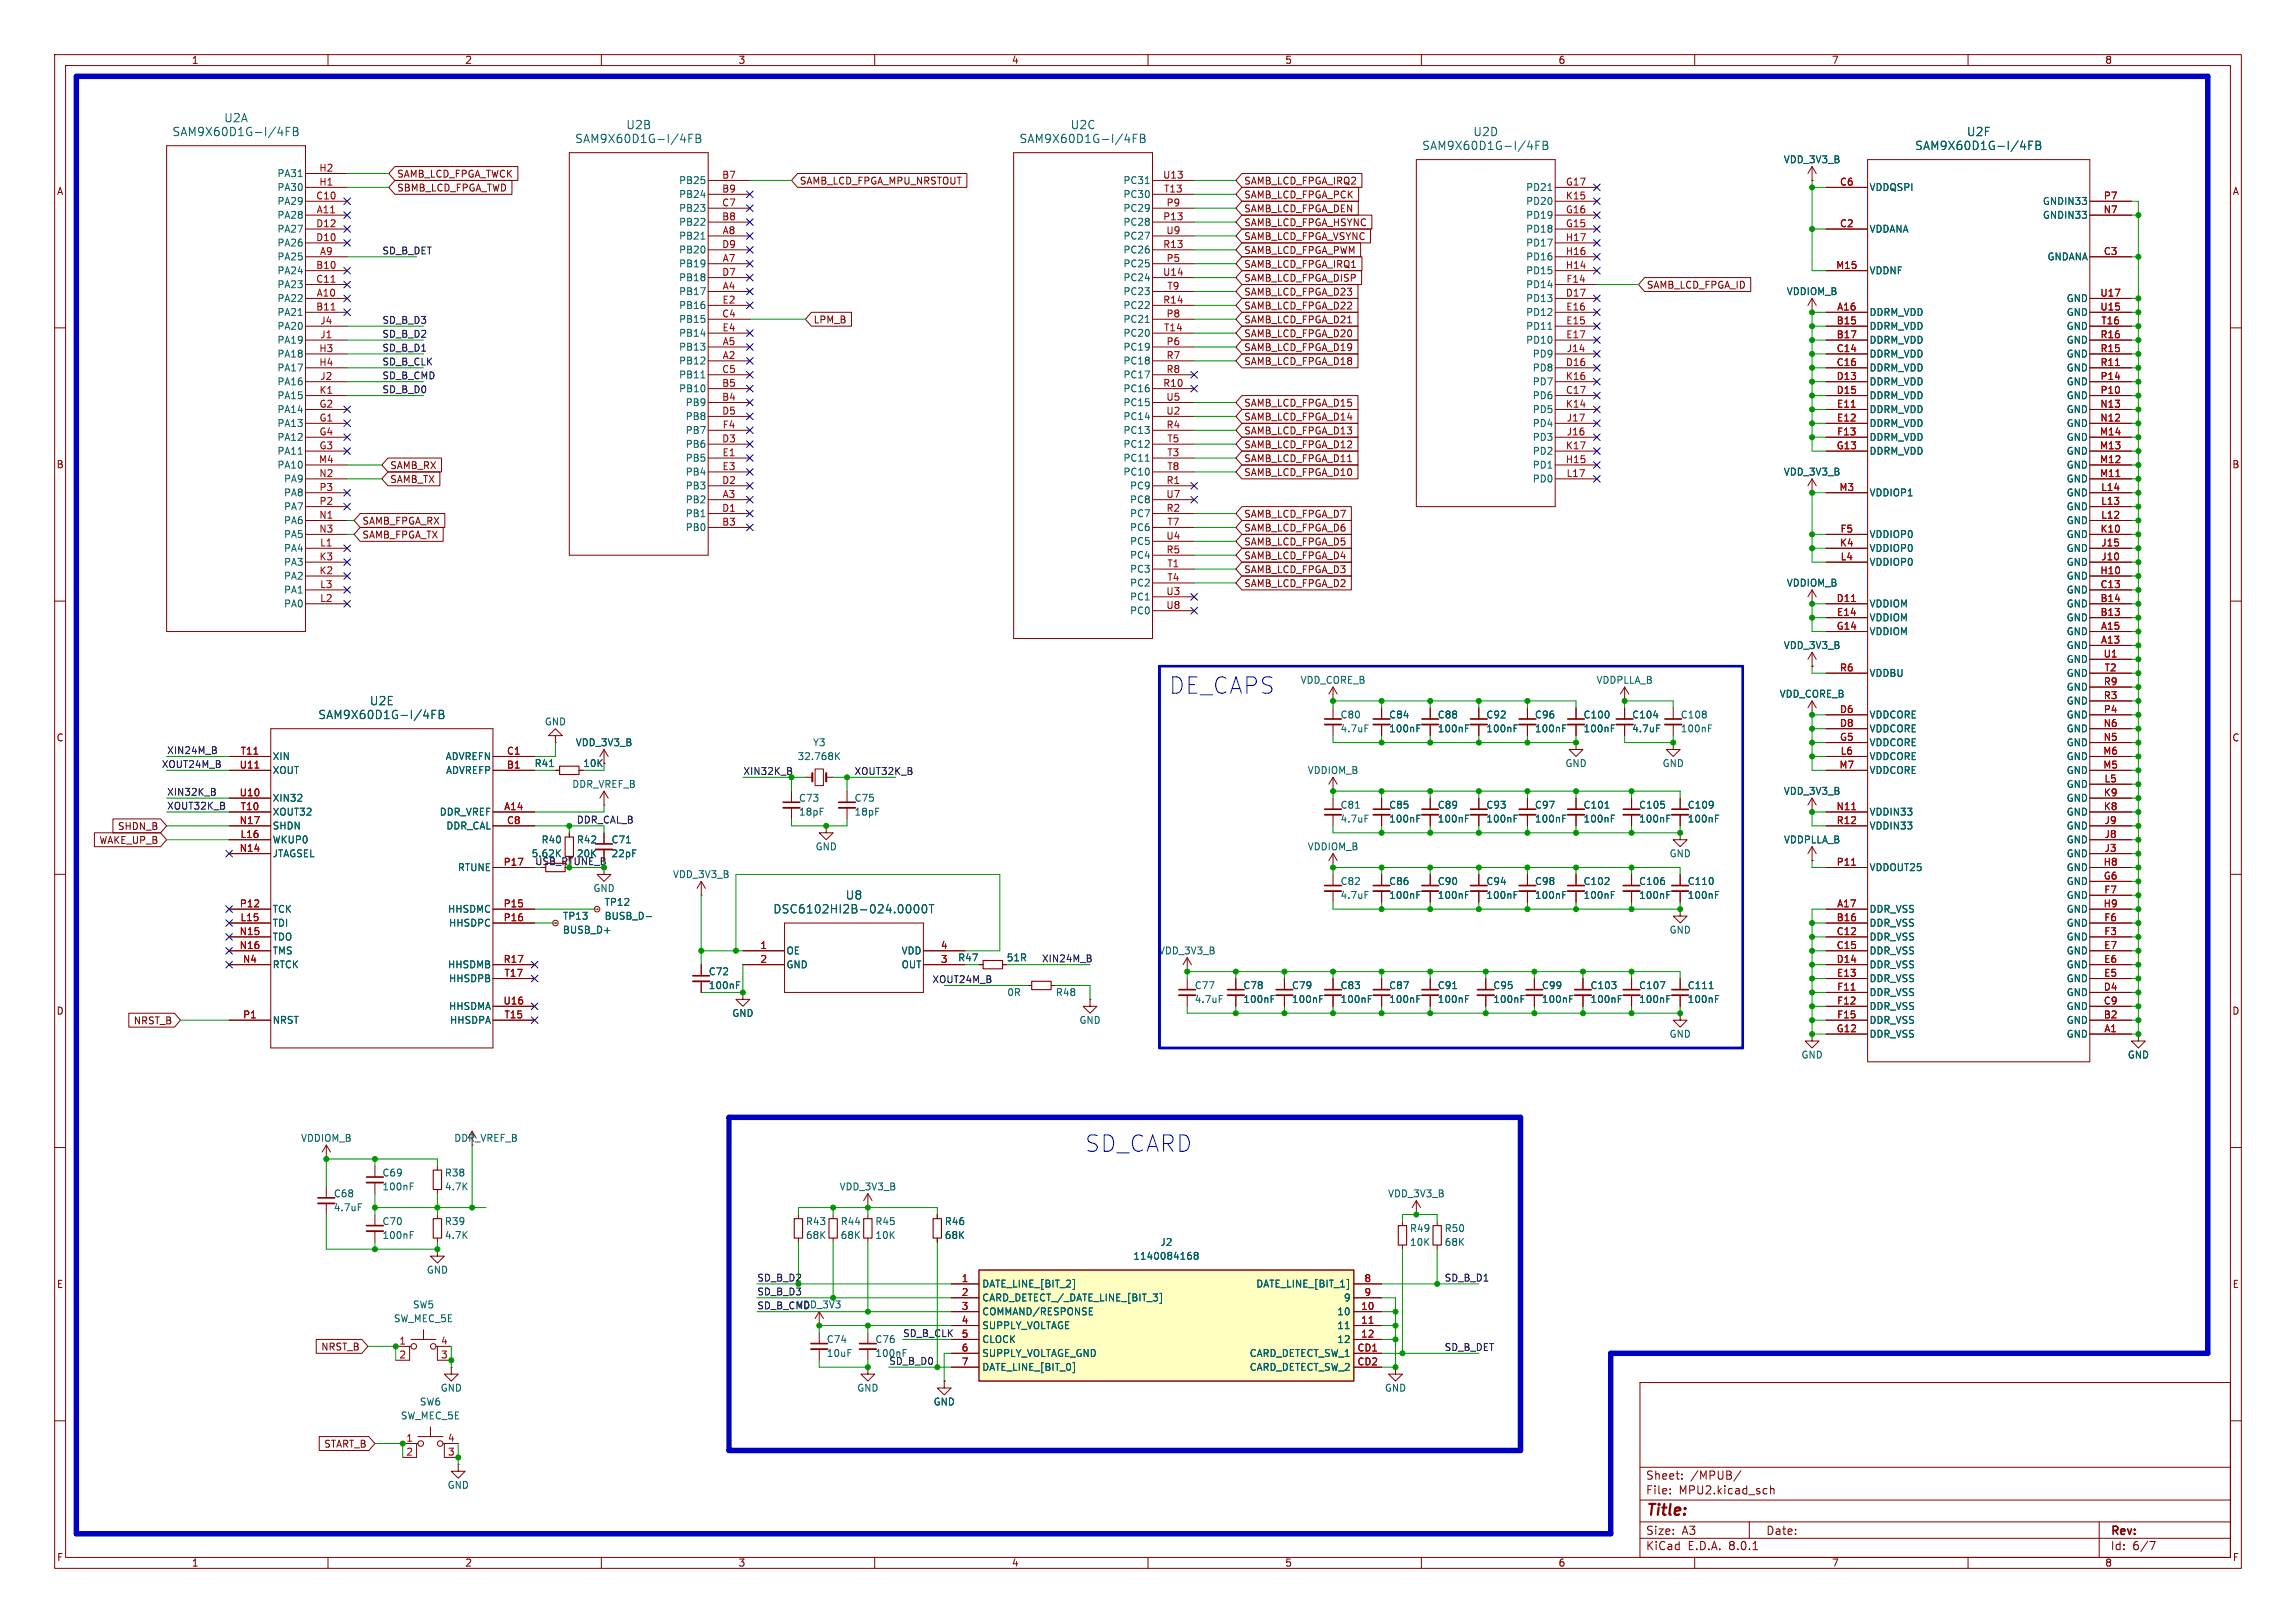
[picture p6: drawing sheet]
<svg xmlns="http://www.w3.org/2000/svg" width="420mm" height="297mm" viewBox="0 0 420 297" stroke-linecap="round" stroke-linejoin="round" font-family="sans-serif">
<defs><g id="words">
<g font-size="4.2" fill="#0000c2">
<text x="213.9" y="127.2">DE_CAPS</text>
<text x="198.5" y="211">SD_CARD</text>
</g>
<text font-size="2.8" fill="#840000" x="301" y="277.9">Title:</text>
<g font-size="2.1" fill="#006464">
<text x="40.9" y="22.6">U2A</text>
<text x="114.5" y="23.9">U2B</text>
<text x="195.8" y="23.9">U2C</text>
<text x="31.5" y="25.1">SAM9X60D1G-I/4FB</text>
<text x="105.1" y="26.4">SAM9X60D1G-I/4FB</text>
<text x="186.4" y="26.4">SAM9X60D1G-I/4FB</text>
<text x="260.1" y="27.7">SAM9X60D1G-I/4FB</text>
<text x="269.4" y="25.1">U2D</text>
<text x="350.2" y="27.7">SAM9X60D1G-I/4FB</text>
<text x="359.7" y="25.1">U2F</text>
<text x="58.1" y="131.8">SAM9X60D1G-I/4FB</text>
<text x="67.6" y="129.3">U2E</text>
<text x="141.4" y="167.4">DSC6102HI2B-024.0000T</text>
<text x="154.6" y="164.8">U8</text>
</g>
<g font-size="2.1" fill="#840000">
<text x="301" y="273.7">File:</text>
<text x="301" y="271">Sheet:</text>
<text x="307.1" y="273.7">MPU2.kicad_sch</text>
<text x="309.2" y="271">/MPUB/</text>
<text x="301" y="281.1">Size:</text>
<text x="307.6" y="281.1">A3</text>
<text x="323" y="281.1">Date:</text>
<text x="386" y="281.3">Rev:</text>
<text x="301" y="283.9">KiCad</text>
<text x="308.7" y="283.9">E.D.A.</text>
<text x="316.3" y="283.9">8.0.1</text>
<text x="386" y="283.9">Id:</text>
<text x="390.1" y="283.9">6/7</text>
</g>
<g font-size="1.8" fill="#840000">
<text x="35" y="11.9">1</text>
<text x="85" y="11.9">2</text>
<text x="135" y="11.9">3</text>
<text x="185" y="11.9">4</text>
<text x="235" y="11.9">5</text>
<text x="285" y="11.9">6</text>
<text x="335" y="11.9">7</text>
<text x="385" y="11.9">8</text>
<text x="10.3" y="35.9">A</text>
<text x="72.5" y="35.2">SBMB_LCD_FPGA_TWD</text>
<text x="72.5" y="32.7">SAMB_LCD_FPGA_TWCK</text>
<text x="146.2" y="34">SAMB_LCD_FPGA_MPU_NRSTOUT</text>
<text x="227.5" y="34">SAMB_LCD_FPGA_IRQ2</text>
<text x="408.3" y="35.9">A</text>
<text x="227.5" y="36.5">SAMB_LCD_FPGA_PCK</text>
<text x="227.5" y="41.6">SAMB_LCD_FPGA_HSYNC</text>
<text x="227.5" y="39.1">SAMB_LCD_FPGA_DEN</text>
<text x="227.5" y="46.7">SAMB_LCD_FPGA_PWM</text>
<text x="227.5" y="44.1">SAMB_LCD_FPGA_VSYNC</text>
<text x="227.5" y="51.8">SAMB_LCD_FPGA_DISP</text>
<text x="227.5" y="49.2">SAMB_LCD_FPGA_IRQ1</text>
<text x="301.2" y="53">SAMB_LCD_FPGA_ID</text>
<text x="148.7" y="59.4">LPM_B</text>
<text x="227.5" y="59.4">SAMB_LCD_FPGA_D21</text>
<text x="227.5" y="56.8">SAMB_LCD_FPGA_D22</text>
<text x="227.5" y="54.3">SAMB_LCD_FPGA_D23</text>
<text x="227.5" y="61.9">SAMB_LCD_FPGA_D20</text>
<text x="227.5" y="64.5">SAMB_LCD_FPGA_D19</text>
<text x="227.5" y="67">SAMB_LCD_FPGA_D18</text>
<text x="227.5" y="77.2">SAMB_LCD_FPGA_D14</text>
<text x="227.5" y="74.6">SAMB_LCD_FPGA_D15</text>
<text x="227.5" y="79.7">SAMB_LCD_FPGA_D13</text>
<text x="227.5" y="82.2">SAMB_LCD_FPGA_D12</text>
<text x="10.3" y="85.9">B</text>
<text x="71.3" y="88.6">SAMB_TX</text>
<text x="71.3" y="86">SAMB_RX</text>
<text x="227.5" y="84.8">SAMB_LCD_FPGA_D11</text>
<text x="227.5" y="87.3">SAMB_LCD_FPGA_D10</text>
<text x="408.2" y="85.9">B</text>
<text x="227.5" y="94.9">SAMB_LCD_FPGA_D7</text>
<text x="66.2" y="96.2">SAMB_FPGA_RX</text>
<text x="66.2" y="98.7">SAMB_FPGA_TX</text>
<text x="227.5" y="97.5">SAMB_LCD_FPGA_D6</text>
<text x="227.5" y="100">SAMB_LCD_FPGA_D5</text>
<text x="227.5" y="107.6">SAMB_LCD_FPGA_D2</text>
<text x="227.5" y="102.6">SAMB_LCD_FPGA_D4</text>
<text x="227.5" y="105.1">SAMB_LCD_FPGA_D3</text>
<text x="10.3" y="135.9">C</text>
<text x="408.2" y="135.9">C</text>
<text x="18.1" y="154.6">WAKE_UP_B</text>
<text x="21.5" y="152.1">SHDN_B</text>
<text x="10.3" y="185.9">D</text>
<text x="408.2" y="185.9">D</text>
<text x="24.4" y="187.6">NRST_B</text>
<text x="10.3" y="235.9">E</text>
<text x="408.3" y="235.9">E</text>
<text x="58.7" y="247.3">NRST_B</text>
<text x="59.2" y="265.1">START_B</text>
<text x="10.3" y="285.9">F</text>
<text x="35" y="286.9">1</text>
<text x="85" y="286.9">2</text>
<text x="135" y="286.9">3</text>
<text x="185" y="286.9">4</text>
<text x="235" y="286.9">5</text>
<text x="285" y="286.9">6</text>
<text x="335" y="286.9">7</text>
<text x="385" y="286.9">8</text>
<text x="408.3" y="285.9">F</text>
</g>
<g font-size="1.8" fill="#006464">
<text x="50.6" y="35.2">PA30</text>
<text x="50.6" y="32.6">PA31</text>
<text x="124.1" y="33.9">PB25</text>
<text x="205.4" y="33.9">PC31</text>
<text x="279.1" y="35.2">PD21</text>
<text x="326.2" y="30.1">VDD_3V3_B</text>
<text x="341.9" y="35.2">VDDQSPI</text>
<text x="50.6" y="40.2">PA28</text>
<text x="50.6" y="37.7">PA29</text>
<text x="124.1" y="41.5">PB22</text>
<text x="124.1" y="36.4">PB24</text>
<text x="124.1" y="39">PB23</text>
<text x="205.4" y="41.5">PC28</text>
<text x="205.4" y="39">PC29</text>
<text x="205.4" y="36.4">PC30</text>
<text x="279.1" y="40.2">PD19</text>
<text x="279.1" y="37.7">PD20</text>
<text x="373.6" y="40.2">GNDIN33</text>
<text x="373.6" y="37.7">GNDIN33</text>
<text x="50.6" y="47.9">PA25</text>
<text x="50.6" y="45.3">PA26</text>
<text x="50.6" y="42.8">PA27</text>
<text x="124.1" y="44">PB21</text>
<text x="124.1" y="46.6">PB20</text>
<text x="205.4" y="46.6">PC26</text>
<text x="205.4" y="44">PC27</text>
<text x="279.1" y="42.8">PD18</text>
<text x="279.1" y="47.9">PD16</text>
<text x="279.1" y="45.3">PD17</text>
<text x="341.9" y="42.8">VDDANA</text>
<text x="374.4" y="47.9">GNDANA</text>
<text x="50.6" y="50.4">PA24</text>
<text x="50.6" y="52.9">PA23</text>
<text x="124.1" y="49.1">PB19</text>
<text x="124.1" y="51.7">PB18</text>
<text x="205.4" y="49.1">PC25</text>
<text x="205.4" y="51.7">PC24</text>
<text x="279.1" y="52.9">PD14</text>
<text x="279.1" y="50.4">PD15</text>
<text x="341.9" y="50.4">VDDNF</text>
<text x="50.6" y="55.5">PA22</text>
<text x="50.6" y="58">PA21</text>
<text x="124.1" y="54.2">PB17</text>
<text x="124.1" y="59.3">PB15</text>
<text x="124.1" y="56.7">PB16</text>
<text x="205.4" y="59.3">PC21</text>
<text x="205.4" y="56.7">PC22</text>
<text x="205.4" y="54.2">PC23</text>
<text x="279.1" y="55.5">PD13</text>
<text x="279.1" y="58">PD12</text>
<text x="326.7" y="54.2">VDDIOM_B</text>
<text x="341.9" y="58">DDRM_VDD</text>
<text x="377.9" y="58">GND</text>
<text x="377.9" y="55.5">GND</text>
<text x="50.6" y="65.6">PA18</text>
<text x="50.6" y="63.1">PA19</text>
<text x="50.6" y="60.6">PA20</text>
<text x="124.1" y="64.4">PB13</text>
<text x="124.1" y="61.8">PB14</text>
<text x="205.4" y="64.4">PC19</text>
<text x="205.4" y="61.8">PC20</text>
<text x="279.1" y="60.6">PD11</text>
<text x="279.1" y="63.1">PD10</text>
<text x="280.3" y="65.6">PD9</text>
<text x="341.9" y="60.6">DDRM_VDD</text>
<text x="341.9" y="63.1">DDRM_VDD</text>
<text x="341.9" y="65.6">DDRM_VDD</text>
<text x="377.9" y="65.6">GND</text>
<text x="377.9" y="63.1">GND</text>
<text x="377.9" y="60.6">GND</text>
<text x="50.6" y="68.2">PA17</text>
<text x="50.6" y="70.7">PA16</text>
<text x="124.1" y="66.9">PB12</text>
<text x="124.1" y="72">PB10</text>
<text x="124.1" y="69.4">PB11</text>
<text x="205.4" y="72">PC16</text>
<text x="205.4" y="66.9">PC18</text>
<text x="205.4" y="69.4">PC17</text>
<text x="280.3" y="68.2">PD8</text>
<text x="280.3" y="70.7">PD7</text>
<text x="341.9" y="68.2">DDRM_VDD</text>
<text x="341.9" y="70.7">DDRM_VDD</text>
<text x="377.9" y="70.7">GND</text>
<text x="377.9" y="68.2">GND</text>
<text x="50.6" y="75.8">PA14</text>
<text x="50.6" y="73.3">PA15</text>
<text x="125.3" y="74.5">PB9</text>
<text x="125.3" y="77.1">PB8</text>
<text x="205.4" y="77.1">PC14</text>
<text x="205.4" y="74.5">PC15</text>
<text x="280.3" y="73.3">PD6</text>
<text x="280.3" y="75.8">PD5</text>
<text x="341.9" y="73.3">DDRM_VDD</text>
<text x="341.9" y="75.8">DDRM_VDD</text>
<text x="377.9" y="75.8">GND</text>
<text x="377.9" y="73.3">GND</text>
<text x="50.6" y="78.3">PA13</text>
<text x="50.6" y="83.4">PA11</text>
<text x="50.6" y="80.9">PA12</text>
<text x="125.3" y="82.1">PB6</text>
<text x="125.3" y="79.6">PB7</text>
<text x="205.4" y="79.6">PC13</text>
<text x="205.4" y="82.1">PC12</text>
<text x="280.3" y="80.9">PD3</text>
<text x="280.3" y="78.3">PD4</text>
<text x="280.3" y="83.4">PD2</text>
<text x="341.9" y="78.3">DDRM_VDD</text>
<text x="341.9" y="80.9">DDRM_VDD</text>
<text x="341.9" y="83.4">DDRM_VDD</text>
<text x="377.9" y="83.4">GND</text>
<text x="377.9" y="80.9">GND</text>
<text x="377.9" y="78.3">GND</text>
<text x="50.6" y="86">PA10</text>
<text x="51.9" y="88.5">PA9</text>
<text x="125.3" y="89.8">PB3</text>
<text x="125.3" y="84.7">PB5</text>
<text x="125.3" y="87.2">PB4</text>
<text x="205.4" y="84.7">PC11</text>
<text x="205.4" y="87.2">PC10</text>
<text x="206.6" y="89.8">PC9</text>
<text x="280.3" y="86">PD1</text>
<text x="280.3" y="88.5">PD0</text>
<text x="326.2" y="87.2">VDD_3V3_B</text>
<text x="377.9" y="88.5">GND</text>
<text x="377.9" y="86">GND</text>
<text x="51.9" y="93.6">PA7</text>
<text x="51.9" y="91">PA8</text>
<text x="125.3" y="92.3">PB2</text>
<text x="125.3" y="94.8">PB1</text>
<text x="206.6" y="94.8">PC7</text>
<text x="206.6" y="92.3">PC8</text>
<text x="341.9" y="91">VDDIOP1</text>
<text x="377.9" y="93.6">GND</text>
<text x="377.9" y="91">GND</text>
<text x="51.9" y="101.2">PA4</text>
<text x="51.9" y="96.1">PA6</text>
<text x="51.9" y="98.7">PA5</text>
<text x="125.3" y="97.4">PB0</text>
<text x="206.6" y="97.4">PC6</text>
<text x="206.6" y="99.9">PC5</text>
<text x="341.9" y="98.7">VDDIOP0</text>
<text x="341.9" y="101.2">VDDIOP0</text>
<text x="377.9" y="101.2">GND</text>
<text x="377.9" y="98.7">GND</text>
<text x="377.9" y="96.1">GND</text>
<text x="51.9" y="106.3">PA2</text>
<text x="51.9" y="103.7">PA3</text>
<text x="206.6" y="102.5">PC4</text>
<text x="206.6" y="105">PC3</text>
<text x="206.6" y="107.5">PC2</text>
<text x="326.7" y="107.5">VDDIOM_B</text>
<text x="341.9" y="103.7">VDDIOP0</text>
<text x="377.9" y="106.3">GND</text>
<text x="377.9" y="103.7">GND</text>
<text x="51.9" y="111.4">PA0</text>
<text x="51.9" y="108.8">PA1</text>
<text x="206.6" y="110.1">PC1</text>
<text x="206.6" y="112.6">PC0</text>
<text x="341.9" y="111.4">VDDIOM</text>
<text x="341.9" y="113.9">VDDIOM</text>
<text x="377.9" y="113.9">GND</text>
<text x="377.9" y="111.4">GND</text>
<text x="377.9" y="108.8">GND</text>
<text x="326.2" y="119">VDD_3V3_B</text>
<text x="341.9" y="116.4">VDDIOM</text>
<text x="377.9" y="119">GND</text>
<text x="377.9" y="116.4">GND</text>
<text x="237.8" y="125.3">VDD_CORE_B</text>
<text x="291.9" y="125.3">VDDPLLA_B</text>
<text x="341.9" y="124.1">VDDBU</text>
<text x="377.9" y="124.1">GND</text>
<text x="377.9" y="121.5">GND</text>
<text x="245.1" y="131.7">C80</text>
<text x="254" y="131.7">C84</text>
<text x="262.9" y="131.7">C88</text>
<text x="271.8" y="131.7">C92</text>
<text x="280.7" y="131.7">C96</text>
<text x="289.6" y="131.7">C100</text>
<text x="298.5" y="131.7">C104</text>
<text x="307.4" y="131.7">C108</text>
<text x="325.4" y="127.9">VDD_CORE_B</text>
<text x="341.9" y="131.7">VDDCORE</text>
<text x="377.9" y="131.7">GND</text>
<text x="377.9" y="129.1">GND</text>
<text x="377.9" y="126.6">GND</text>
<text x="99.6" y="132.9">GND</text>
<text x="105.2" y="136.8">VDD_3V3_B</text>
<text x="148.6" y="136.8">Y3</text>
<text x="245.1" y="134.2">4.7uF</text>
<text x="254" y="134.2">100nF</text>
<text x="262.9" y="134.2">100nF</text>
<text x="271.8" y="134.2">100nF</text>
<text x="280.7" y="134.2">100nF</text>
<text x="289.6" y="134.2">100nF</text>
<text x="298.5" y="134.2">4.7uF</text>
<text x="307.4" y="134.2">100nF</text>
<text x="341.9" y="134.2">VDDCORE</text>
<text x="341.9" y="136.8">VDDCORE</text>
<text x="377.9" y="136.8">GND</text>
<text x="377.9" y="134.2">GND</text>
<text x="49.8" y="139.3">XIN</text>
<text x="49.8" y="141.8">XOUT</text>
<text x="81.4" y="139.3">ADVREFN</text>
<text x="81.5" y="141.8">ADVREFP</text>
<text x="97.7" y="140.6">R41</text>
<text x="106.6" y="140.6">10K</text>
<text x="145.8" y="139.3">32.768K</text>
<text x="239.1" y="141.8">VDDIOM_B</text>
<text x="286.3" y="140.6">GND</text>
<text x="304" y="140.6">GND</text>
<text x="341.9" y="139.3">VDDCORE</text>
<text x="341.9" y="141.8">VDDCORE</text>
<text x="377.9" y="141.8">GND</text>
<text x="377.9" y="139.3">GND</text>
<text x="49.8" y="149.5">XOUT32</text>
<text x="49.8" y="146.9">XIN32</text>
<text x="80.3" y="149.5">DDR_VREF</text>
<text x="104.6" y="144.4">DDR_VREF_B</text>
<text x="146.1" y="146.9">C73</text>
<text x="146.1" y="149.5">18pF</text>
<text x="156.2" y="146.9">C75</text>
<text x="156.2" y="149.5">18pF</text>
<text x="245.1" y="148.2">C81</text>
<text x="254" y="148.2">C85</text>
<text x="262.9" y="148.2">C89</text>
<text x="271.8" y="148.2">C93</text>
<text x="280.7" y="148.2">C97</text>
<text x="289.6" y="148.2">C101</text>
<text x="299.7" y="148.2">C105</text>
<text x="308.6" y="148.2">C109</text>
<text x="326.2" y="145.6">VDD_3V3_B</text>
<text x="341.9" y="149.5">VDDIN33</text>
<text x="377.9" y="149.5">GND</text>
<text x="377.9" y="146.9">GND</text>
<text x="377.9" y="144.4">GND</text>
<text x="49.8" y="154.5">WKUP0</text>
<text x="49.8" y="152">SHDN</text>
<text x="81.5" y="152">DDR_CAL</text>
<text x="99" y="154.5">R40</text>
<text x="105.4" y="154.5">R42</text>
<text x="111.8" y="154.5">C71</text>
<text x="149.1" y="155.8">GND</text>
<text x="239.1" y="155.8">VDDIOM_B</text>
<text x="245.1" y="150.7">4.7uF</text>
<text x="254" y="150.7">100nF</text>
<text x="262.9" y="150.7">100nF</text>
<text x="271.8" y="150.7">100nF</text>
<text x="280.7" y="150.7">100nF</text>
<text x="289.6" y="150.7">100nF</text>
<text x="299.7" y="150.7">100nF</text>
<text x="308.6" y="150.7">100nF</text>
<text x="326.2" y="154.5">VDDPLLA_B</text>
<text x="341.9" y="152">VDDIN33</text>
<text x="377.9" y="154.5">GND</text>
<text x="377.9" y="152">GND</text>
<text x="49.8" y="157.1">JTAGSEL</text>
<text x="83.7" y="159.6">RTUNE</text>
<text x="97.2" y="157.1">5.62K</text>
<text x="105.4" y="157.1">20K</text>
<text x="111.8" y="157.1">22pF</text>
<text x="123" y="160.9">VDD_3V3_B</text>
<text x="305.3" y="157.1">GND</text>
<text x="341.9" y="159.6">VDDOUT25</text>
<text x="377.9" y="159.6">GND</text>
<text x="377.9" y="157.1">GND</text>
<text x="49.8" y="167.2">TCK</text>
<text x="81.9" y="167.2">HHSDMC</text>
<text x="108.5" y="163.4">GND</text>
<text x="110.5" y="166">TP12</text>
<text x="245.1" y="162.2">C82</text>
<text x="245.1" y="164.7">4.7uF</text>
<text x="254" y="162.2">C86</text>
<text x="254" y="164.7">100nF</text>
<text x="262.9" y="162.2">C90</text>
<text x="262.9" y="164.7">100nF</text>
<text x="271.8" y="162.2">C94</text>
<text x="271.8" y="164.7">100nF</text>
<text x="280.7" y="162.2">C98</text>
<text x="280.7" y="164.7">100nF</text>
<text x="289.6" y="162.2">C102</text>
<text x="289.6" y="164.7">100nF</text>
<text x="299.7" y="162.2">C106</text>
<text x="299.7" y="164.7">100nF</text>
<text x="308.6" y="162.2">C110</text>
<text x="308.6" y="164.7">100nF</text>
<text x="341.9" y="167.2">DDR_VSS</text>
<text x="377.9" y="164.7">GND</text>
<text x="377.9" y="162.2">GND</text>
<text x="377.9" y="167.2">GND</text>
<text x="49.8" y="169.8">TDI</text>
<text x="49.8" y="172.3">TDO</text>
<text x="82" y="169.8">HHSDPC</text>
<text x="102.9" y="168.5">TP13</text>
<text x="102.9" y="171">BUSB_D+</text>
<text x="110.5" y="168.5">BUSB_D-</text>
<text x="305.3" y="171">GND</text>
<text x="341.9" y="169.8">DDR_VSS</text>
<text x="341.9" y="172.3">DDR_VSS</text>
<text x="377.9" y="172.3">GND</text>
<text x="377.9" y="169.8">GND</text>
<text x="49.8" y="174.9">TMS</text>
<text x="49.8" y="177.4">RTCK</text>
<text x="81.9" y="177.4">HHSDMB</text>
<text x="82" y="179.9">HHSDPB</text>
<text x="129.5" y="178.7">C72</text>
<text x="143.8" y="174.9">OE</text>
<text x="143.8" y="177.4">GND</text>
<text x="164.8" y="177.4">OUT</text>
<text x="164.8" y="174.9">VDD</text>
<text x="175.2" y="176.1">R47</text>
<text x="184.1" y="176.1">51R</text>
<text x="211.9" y="174.9">VDD_3V3_B</text>
<text x="341.9" y="174.9">DDR_VSS</text>
<text x="341.9" y="177.4">DDR_VSS</text>
<text x="341.9" y="179.9">DDR_VSS</text>
<text x="377.9" y="179.9">GND</text>
<text x="377.9" y="177.4">GND</text>
<text x="377.9" y="174.9">GND</text>
<text x="82" y="185">HHSDMA</text>
<text x="129.5" y="181.2">100nF</text>
<text x="184.2" y="182.5">0R</text>
<text x="193" y="182.5">R48</text>
<text x="218.4" y="181.2">C77</text>
<text x="218.4" y="183.7">4.7uF</text>
<text x="227.3" y="183.7">100nF</text>
<text x="227.3" y="181.2">C78</text>
<text x="236.2" y="183.7">100nF</text>
<text x="236.2" y="181.2">C79</text>
<text x="245.1" y="183.7">100nF</text>
<text x="245.1" y="181.2">C83</text>
<text x="254" y="181.2">C87</text>
<text x="254" y="183.7">100nF</text>
<text x="262.9" y="181.2">C91</text>
<text x="262.9" y="183.7">100nF</text>
<text x="273.1" y="181.2">C95</text>
<text x="273.1" y="183.7">100nF</text>
<text x="282" y="181.2">C99</text>
<text x="282" y="183.7">100nF</text>
<text x="290.8" y="181.2">C103</text>
<text x="290.8" y="183.7">100nF</text>
<text x="299.7" y="181.2">C107</text>
<text x="299.7" y="183.7">100nF</text>
<text x="308.6" y="181.2">C111</text>
<text x="308.6" y="183.7">100nF</text>
<text x="341.9" y="182.5">DDR_VSS</text>
<text x="341.9" y="185">DDR_VSS</text>
<text x="377.9" y="185">GND</text>
<text x="377.9" y="182.5">GND</text>
<text x="49.8" y="187.6">NRST</text>
<text x="82.2" y="187.6">HHSDPA</text>
<text x="133.9" y="186.3">GND</text>
<text x="197.4" y="187.6">GND</text>
<text x="305.3" y="190.1">GND</text>
<text x="341.9" y="187.6">DDR_VSS</text>
<text x="341.9" y="190.1">DDR_VSS</text>
<text x="377.9" y="190.1">GND</text>
<text x="377.9" y="187.6">GND</text>
<text x="329.4" y="193.9">GND</text>
<text x="389.1" y="193.9">GND</text>
<text x="55" y="209.1">VDDIOM_B</text>
<text x="83" y="209.1">DDR_VREF_B</text>
<text x="69.9" y="215.5">C69</text>
<text x="81.3" y="215.5">R38</text>
<text x="61" y="219.3">C68</text>
<text x="61" y="221.8">4.7uF</text>
<text x="69.9" y="218">100nF</text>
<text x="81.3" y="218">4.7K</text>
<text x="153.5" y="218">VDD_3V3_B</text>
<text x="253.8" y="219.3">VDD_3V3_B</text>
<text x="69.9" y="226.9">100nF</text>
<text x="69.9" y="224.4">C70</text>
<text x="81.3" y="224.4">R39</text>
<text x="81.3" y="226.9">4.7K</text>
<text x="147.3" y="224.4">R43</text>
<text x="147.3" y="226.9">68K</text>
<text x="153.7" y="224.4">R44</text>
<text x="153.7" y="226.9">68K</text>
<text x="160" y="224.4">R45</text>
<text x="160" y="226.9">10K</text>
<text x="172.7" y="224.4">R46</text>
<text x="172.7" y="226.9">68K</text>
<text x="257.8" y="225.7">R49</text>
<text x="264.2" y="225.7">R50</text>
<text x="78" y="233.3">GND</text>
<text x="207.2" y="230.7">1140084168</text>
<text x="212.2" y="228.2">J2</text>
<text x="257.8" y="228.2">10K</text>
<text x="264.2" y="228.2">68K</text>
<text x="75.4" y="239.6">SW5</text>
<text x="179.6" y="235.8">DATE_LINE_[BIT_2]</text>
<text x="179.6" y="238.4">CARD_DETECT_/_DATE_LINE_[BIT_3]</text>
<text x="229.7" y="235.8">DATE_LINE_[BIT_1]</text>
<text x="245.7" y="238.4">9</text>
<text x="72" y="242.2">SW_MEC_5E</text>
<text x="151.1" y="246">C74</text>
<text x="160" y="246">C76</text>
<text x="179.6" y="240.9">COMMAND/RESPONSE</text>
<text x="179.6" y="243.4">SUPPLY_VOLTAGE</text>
<text x="179.6" y="246">CLOCK</text>
<text x="244.5" y="240.9">10</text>
<text x="244.5" y="243.4">11</text>
<text x="244.5" y="246">12</text>
<text x="151.1" y="248.5">10uF</text>
<text x="179.6" y="248.5">SUPPLY_VOLTAGE_GND</text>
<text x="179.6" y="251.1">DATE_LINE_[BIT_0]</text>
<text x="228.5" y="248.5">CARD_DETECT_SW_1</text>
<text x="228.5" y="251.1">CARD_DETECT_SW_2</text>
<text x="76.7" y="257.4">SW6</text>
<text x="80.5" y="254.9">GND</text>
<text x="156.7" y="254.9">GND</text>
<text x="170.7" y="257.4">GND</text>
<text x="253.2" y="254.9">GND</text>
<text x="73.2" y="259.9">SW_MEC_5E</text>
<text x="81.8" y="272.6">GND</text>
</g>
<g font-size="1.8" fill="#a90000">
<text x="58.3" y="34">H1</text>
<text x="58.3" y="31.5">H2</text>
<text x="132" y="32.8">B7</text>
<text x="132" y="35.3">B9</text>
<text x="212.7" y="32.8">U13</text>
<text x="212.8" y="35.3">T13</text>
<text x="286.3" y="34">G17</text>
<text x="336.5" y="34">C6</text>
<text x="57.7" y="36.6">C10</text>
<text x="57.7" y="41.7">D12</text>
<text x="57.8" y="39.1">A11</text>
<text x="132" y="40.4">B8</text>
<text x="132" y="37.8">C7</text>
<text x="212.7" y="40.4">P13</text>
<text x="213.3" y="37.8">P9</text>
<text x="286.3" y="41.7">G15</text>
<text x="286.3" y="39.1">G16</text>
<text x="286.3" y="36.6">K15</text>
<text x="336.5" y="41.7">C2</text>
<text x="384.7" y="39.1">N7</text>
<text x="384.7" y="36.6">P7</text>
<text x="57.7" y="44.2">D10</text>
<text x="58.4" y="46.7">A9</text>
<text x="132" y="45.5">D9</text>
<text x="132.1" y="42.9">A8</text>
<text x="212.7" y="45.5">R13</text>
<text x="213.3" y="42.9">U9</text>
<text x="286.3" y="46.7">H16</text>
<text x="286.3" y="44.2">H17</text>
<text x="384.7" y="46.7">C3</text>
<text x="57.7" y="49.3">B10</text>
<text x="57.7" y="51.8">C11</text>
<text x="132" y="50.5">D7</text>
<text x="132.1" y="53.1">A4</text>
<text x="132.1" y="48">A7</text>
<text x="212.7" y="50.5">U14</text>
<text x="213.3" y="48">P5</text>
<text x="213.4" y="53.1">T9</text>
<text x="286.3" y="49.3">H14</text>
<text x="286.4" y="51.8">F14</text>
<text x="335.8" y="49.3">M15</text>
<text x="57.7" y="56.9">B11</text>
<text x="57.8" y="54.4">A10</text>
<text x="58.5" y="59.4">J4</text>
<text x="132" y="58.2">C4</text>
<text x="132.1" y="55.6">E2</text>
<text x="212.7" y="55.6">R14</text>
<text x="213.3" y="58.2">P8</text>
<text x="286.3" y="54.4">D17</text>
<text x="286.4" y="59.4">E15</text>
<text x="286.4" y="56.9">E16</text>
<text x="335.9" y="59.4">B15</text>
<text x="336" y="56.9">A16</text>
<text x="384.1" y="56.9">U15</text>
<text x="384.1" y="54.4">U17</text>
<text x="384.3" y="59.4">T16</text>
<text x="58.3" y="64.5">H3</text>
<text x="58.5" y="62">J1</text>
<text x="132.1" y="60.7">E4</text>
<text x="132.1" y="65.8">A2</text>
<text x="132.1" y="63.2">A5</text>
<text x="212.8" y="60.7">T14</text>
<text x="213.3" y="63.2">P6</text>
<text x="213.3" y="65.8">R7</text>
<text x="286.4" y="62">E17</text>
<text x="286.5" y="64.5">J14</text>
<text x="335.9" y="62">B17</text>
<text x="335.9" y="64.5">C14</text>
<text x="384.1" y="64.5">R15</text>
<text x="384.1" y="62">R16</text>
<text x="58.3" y="67.1">H4</text>
<text x="58.5" y="69.6">J2</text>
<text x="132" y="70.9">B5</text>
<text x="132" y="68.3">C5</text>
<text x="212.7" y="70.9">R10</text>
<text x="213.3" y="68.3">R8</text>
<text x="286.3" y="67.1">D16</text>
<text x="286.3" y="69.6">K16</text>
<text x="335.9" y="67.1">C16</text>
<text x="335.9" y="69.6">D13</text>
<text x="384.1" y="69.6">P14</text>
<text x="384.1" y="67.1">R11</text>
<text x="58.3" y="77.2">G1</text>
<text x="58.3" y="74.7">G2</text>
<text x="58.3" y="72.1">K1</text>
<text x="132" y="73.4">B4</text>
<text x="132" y="75.9">D5</text>
<text x="213.3" y="75.9">U2</text>
<text x="213.3" y="73.4">U5</text>
<text x="286.3" y="72.1">C17</text>
<text x="286.3" y="74.7">K14</text>
<text x="286.5" y="77.2">J17</text>
<text x="335.9" y="72.1">D15</text>
<text x="335.9" y="74.7">E11</text>
<text x="335.9" y="77.2">E12</text>
<text x="384.1" y="77.2">N12</text>
<text x="384.1" y="74.7">N13</text>
<text x="384.1" y="72.1">P10</text>
<text x="58.3" y="82.3">G3</text>
<text x="58.3" y="79.8">G4</text>
<text x="132" y="81">D3</text>
<text x="132.1" y="83.6">E1</text>
<text x="132.1" y="78.5">F4</text>
<text x="213.3" y="78.5">R4</text>
<text x="213.4" y="83.6">T3</text>
<text x="213.4" y="81">T5</text>
<text x="286.3" y="82.3">K17</text>
<text x="286.5" y="79.8">J16</text>
<text x="335.9" y="82.3">G13</text>
<text x="336" y="79.8">F13</text>
<text x="384" y="82.3">M13</text>
<text x="384" y="79.8">M14</text>
<text x="58.3" y="84.8">M4</text>
<text x="58.3" y="87.4">N2</text>
<text x="58.3" y="89.9">P3</text>
<text x="132" y="88.6">D2</text>
<text x="132.1" y="86.1">E3</text>
<text x="213.3" y="88.6">R1</text>
<text x="213.4" y="86.1">T8</text>
<text x="286.3" y="84.8">H15</text>
<text x="286.5" y="87.4">L17</text>
<text x="336.4" y="89.9">M3</text>
<text x="384" y="87.4">M11</text>
<text x="384" y="84.8">M12</text>
<text x="384.3" y="89.9">L14</text>
<text x="58.3" y="95">N1</text>
<text x="58.3" y="92.5">P2</text>
<text x="132" y="93.7">D1</text>
<text x="132.1" y="91.2">A3</text>
<text x="213.3" y="91.2">U7</text>
<text x="213.3" y="93.7">R2</text>
<text x="384.3" y="95">L12</text>
<text x="384.3" y="92.5">L13</text>
<text x="58.3" y="97.5">N3</text>
<text x="58.5" y="100.1">L1</text>
<text x="132" y="96.3">B3</text>
<text x="213.3" y="98.8">U4</text>
<text x="213.3" y="101.3">R5</text>
<text x="213.4" y="96.3">T7</text>
<text x="336.5" y="100.1">K4</text>
<text x="336.6" y="97.5">F5</text>
<text x="384.1" y="97.5">K10</text>
<text x="384.3" y="100.1">J15</text>
<text x="58.3" y="105.2">K2</text>
<text x="58.3" y="102.6">K3</text>
<text x="58.5" y="107.7">L3</text>
<text x="213.4" y="103.9">T1</text>
<text x="213.4" y="106.4">T4</text>
<text x="336.6" y="102.6">L4</text>
<text x="384.1" y="105.2">H10</text>
<text x="384.1" y="107.7">C13</text>
<text x="384.3" y="102.6">J10</text>
<text x="58.5" y="110.2">L2</text>
<text x="213.3" y="109">U3</text>
<text x="213.3" y="111.5">U8</text>
<text x="335.9" y="110.2">D11</text>
<text x="335.9" y="112.8">E14</text>
<text x="384.1" y="112.8">B13</text>
<text x="384.1" y="110.2">B14</text>
<text x="335.9" y="115.3">G14</text>
<text x="384.2" y="117.9">A13</text>
<text x="384.2" y="115.3">A15</text>
<text x="336.5" y="122.9">R6</text>
<text x="384.7" y="120.4">U1</text>
<text x="384.7" y="125.5">R9</text>
<text x="384.9" y="122.9">T2</text>
<text x="336.5" y="130.6">D6</text>
<text x="384.7" y="130.6">P4</text>
<text x="384.7" y="128">R3</text>
<text x="336.5" y="133.1">D8</text>
<text x="336.5" y="135.6">G5</text>
<text x="384.7" y="135.6">N5</text>
<text x="384.7" y="133.1">N6</text>
<text x="43.7" y="140.7">U11</text>
<text x="43.9" y="138.2">T11</text>
<text x="92.6" y="140.7">B1</text>
<text x="92.6" y="138.2">C1</text>
<text x="336.4" y="140.7">M7</text>
<text x="336.6" y="138.2">L6</text>
<text x="384.6" y="140.7">M5</text>
<text x="384.6" y="138.2">M6</text>
<text x="384.9" y="143.3">L5</text>
<text x="43.7" y="145.8">U10</text>
<text x="43.9" y="148.3">T10</text>
<text x="92.1" y="148.3">A14</text>
<text x="335.8" y="148.3">N11</text>
<text x="384.7" y="148.3">K8</text>
<text x="384.7" y="145.8">K9</text>
<text x="43.7" y="156">N14</text>
<text x="43.7" y="150.9">N17</text>
<text x="43.9" y="153.4">L16</text>
<text x="92.6" y="150.9">C8</text>
<text x="335.9" y="150.9">R12</text>
<text x="384.9" y="156">J3</text>
<text x="384.9" y="153.4">J8</text>
<text x="384.9" y="150.9">J9</text>
<text x="92" y="158.5">P17</text>
<text x="335.9" y="158.5">P11</text>
<text x="384.7" y="158.5">H8</text>
<text x="384.7" y="161">G6</text>
<text x="43.8" y="166.1">P12</text>
<text x="92" y="166.1">P15</text>
<text x="336" y="166.1">A17</text>
<text x="384.7" y="166.1">H9</text>
<text x="384.8" y="163.6">F7</text>
<text x="43.7" y="171.2">N15</text>
<text x="43.7" y="173.7">N16</text>
<text x="43.9" y="168.7">L15</text>
<text x="92" y="168.7">P16</text>
<text x="139" y="173.7">1</text>
<text x="172" y="173.7">4</text>
<text x="335.9" y="168.7">B16</text>
<text x="335.9" y="171.2">C12</text>
<text x="335.9" y="173.7">C15</text>
<text x="384.8" y="173.7">E7</text>
<text x="384.8" y="171.2">F3</text>
<text x="384.8" y="168.7">F6</text>
<text x="44.3" y="176.3">N4</text>
<text x="92" y="176.3">R17</text>
<text x="92.2" y="178.8">T17</text>
<text x="139" y="176.3">2</text>
<text x="172" y="176.3">3</text>
<text x="335.9" y="176.3">D14</text>
<text x="335.9" y="178.8">E13</text>
<text x="384.8" y="178.8">E5</text>
<text x="384.8" y="176.3">E6</text>
<text x="92" y="183.9">U16</text>
<text x="336" y="181.4">F11</text>
<text x="336" y="183.9">F12</text>
<text x="384.7" y="183.9">C9</text>
<text x="384.7" y="181.4">D4</text>
<text x="44.4" y="186.4">P1</text>
<text x="92.2" y="186.4">T15</text>
<text x="335.9" y="189">G12</text>
<text x="336" y="186.4">F15</text>
<text x="384.7" y="186.4">B2</text>
<text x="384.8" y="189">A1</text>
<text x="175.8" y="234.7">1</text>
<text x="175.8" y="237.2">2</text>
<text x="175.8" y="239.8">3</text>
<text x="248.9" y="239.8">10</text>
<text x="249.5" y="234.7">8</text>
<text x="249.5" y="237.2">9</text>
<text x="175.8" y="242.3">4</text>
<text x="175.8" y="244.9">5</text>
<text x="248.9" y="242.3">11</text>
<text x="248.9" y="244.9">12</text>
<text x="73" y="246.1">1</text>
<text x="73" y="248.7">2</text>
<text x="80.6" y="248.7">3</text>
<text x="80.6" y="246.1">4</text>
<text x="175.8" y="247.4">6</text>
<text x="175.8" y="249.9">7</text>
<text x="248.2" y="247.4">CD1</text>
<text x="248.2" y="249.9">CD2</text>
<text x="74.2" y="263.9">1</text>
<text x="81.8" y="263.9">4</text>
<text x="74.2" y="266.4">2</text>
<text x="81.8" y="266.4">3</text>
</g>
<g font-size="1.8" fill="#0f0f0f">
<text x="69.8" y="46.6">SD_B_DET</text>
<text x="69.8" y="59.3">SD_B_D3</text>
<text x="69.8" y="64.4">SD_B_D1</text>
<text x="69.8" y="61.9">SD_B_D2</text>
<text x="69.8" y="67">SD_B_CLK</text>
<text x="69.8" y="69.5">SD_B_CMD</text>
<text x="69.8" y="72">SD_B_D0</text>
<text x="29.5" y="140.6">XOUT24M_B</text>
<text x="30.5" y="138.1">XIN24M_B</text>
<text x="135.9" y="141.9">XIN32K_B</text>
<text x="156.2" y="141.9">XOUT32K_B</text>
<text x="30.5" y="145.7">XIN32K_B</text>
<text x="30.5" y="148.2">XOUT32K_B</text>
<text x="105.4" y="150.8">DDR_CAL_B</text>
<text x="170.5" y="180">XOUT24M_B</text>
<text x="190.5" y="176.2">XIN24M_B</text>
<text x="138.4" y="237.1">SD_B_D3</text>
<text x="138.4" y="239.7">SD_B_CMD</text>
<text x="145.7" y="239.6">VDD_3V3</text>
<text x="264.2" y="234.6">SD_B_D1</text>
<text x="165.1" y="244.8">SD_B_CLK</text>
<text x="160" y="248.5">100nF</text>
<text x="162.6" y="249.8">SD_B_D0</text>
<text x="264.2" y="247.3">SD_B_DET</text>
</g>
<g font-size="1.8" fill="#009600">
<text x="97.8" y="158.4">USB_RTUNE_B</text>
<text x="138.4" y="234.6">SD_B_D2</text>
</g>
</g></defs>
<g fill="none" stroke="#840000" stroke-width=".18">
<path d="M10 10h400v277h-400zM12 12h396v273h-396zM60 10v2M110 10v2M160 10v2M210 10v2M260 10v2M310 10v2M360 10v2M10 60h2M408 60h2M10 110h2"/>
<path d="M331.5 110.5h.1M331.5 108l-.8 1.2M331.5 108v2.5M331.5 119.4v2.5M331.5 108l.7 1.2M331.5 119.4l-.8 1.3M331.5 119.4l.7 1.3M408 110h2M110.5 139.7h.1M110.5 137.2l-.8 1.2M110.5 137.2v2.5M110.5 137.2l.8 1.2"/>
<path d="M243.8 128.3h.1M243.8 125.7v2.6M243.8 129.5v2.1M243.8 132.6v2M243.8 125.7l-.7 1.3M243.8 125.7l.8 1.3M252.7 129.5v2.1M252.7 132.6v2M261.6 129.5v2.1M261.6 132.6v2M270.5 129.5v2.1M270.5 132.6v2"/>
<path d="M288.3 129.5v2.1M288.3 132.6v2M297.2 128.3h.1M297.2 125.7l-.8 1.3M297.2 125.7v2.6M297.2 129.5v2.1M297.2 132.6v2M297.2 125.7l.7 1.3M306.1 129.5v2.1M306.1 132.6v2M331.5 121.9h.1M331.5 130.8h.1"/>
<path d="M331.5 128.3v2.5M331.5 128.3l-.8 1.2M331.5 128.3l.7 1.2M10 160h2M144.8 144.8v2M144.8 147.8v2.1M243.8 144.8h.1M243.8 158.8h.1M243.8 142.2l-.7 1.3M243.8 142.2v2.6M243.8 146.1v2M243.8 149.1v2"/>
<path d="M243.8 156.2v2.6M243.8 142.2l.8 1.3M243.8 156.2l-.7 1.3M243.8 156.2l.8 1.3M252.7 146.1v2M252.7 149.1v2M279.4 146.1v2M279.4 149.1v2M288.3 146.1v2M288.3 149.1v2M298.4 146.1v2M298.4 149.1v2"/>
<path d="M307.3 152.4v1.3h1.3l-1.3 1.2-1.2-1.2h1.2M307.3 152.4h.1M307.3 146.1v2M307.3 149.1v2M331.5 157.5h.1M331.5 148.6h.1M331.5 146.1v2.5M331.5 154.9v2.6M331.5 154.9l-.8 1.3M331.5 154.9l.7 1.3M331.5 146.1l-.8 1.2M331.5 146.1l.7 1.2"/>
<path d="M408 160h2M109.2 166.4h.1M226.1 179.1v2M234.9 179.1v2M243.8 179.1v2M252.7 160v2.1M252.7 163.1v2M252.7 179.1v2M298.4 160v2.1M298.4 163.1v2M298.4 179.1v2M307.3 166.4v1.2h1.3l-1.3 1.3-1.2-1.3h1.2"/>
<path d="M307.3 166.4h.1M307.3 160v2.1M307.3 163.1v2M307.3 179.1v2M226.1 182.1v2.1M234.9 182.1v2.1M243.8 182.1v2.1M252.7 182.1v2.1M298.4 182.1v2.1M307.3 182.1v2.1M10 210h2M59.7 217.2v2"/>
<path d="M259.1 219.7l-.8 1.3M259.1 219.7v2.5M259.1 219.7l.7 1.3M408 210h2M59.7 220.2v2M256.5 223.5v.8M256.5 227.8v.8M259.1 222.2h.1M262.9 223.5v.8M262.9 227.8v.8M10 260h2M72.4 246.4h2.5"/>
<path d="M75.2 246.4h-.3v2.5h-2.5M75.2 245.1h4.6M77.5 243.3v1.8M79.8 246.4h.2v2.5h2.5M80 246.4h2.5M149.9 242.6h.1M149.9 240v2.6M149.9 243.8v2.1M149.9 246.9v2M149.9 240l-.8 1.3M149.9 240l.7 1.3M158.7 250.2v1.3h1.3l-1.3 1.2-1.2-1.2h1.2"/>
<path d="M158.7 250.2h.1M158.7 243.8v2.1M158.7 246.9v2M172.7 252.7v1.3h1.3l-1.3 1.3-1.3-1.3h1.3M172.7 252.7h.1M255.3 250.2v1.3h1.2l-1.2 1.2-1.3-1.2h1.3M255.3 250.2h.1M300 253h108v32h-108zM408 260h2M73.7 264.2h2.5M76.5 264.2h-.3v2.5h-2.5M76.5 262.9h4.5"/>
<path d="M78.7 261.1v1.8M81 264.2h.3v2.5h2.5M81.3 264.2h2.5M83.8 268v1.2h1.3l-1.3 1.3-1.3-1.3h1.3M83.8 268h.1M300 278.5h108M300 274.5h108M300 268.5h108M305.5 273.2v.2M305.5 272.5v.1M307.7 270.5v.2M307.7 269.8v.1"/>
<path d="M318.4 269.1l-1.2 1.9M320 278.5v3M323.9 271.9v1.5M323.9 272.5l.2-.1 .3 .1 .1 .9M384 278.5v6.5M60 285v2M110 285v2M160 285v2M210 285v2M260 285v2M300 281.5h108M310 285v2"/>
<path d="M320.7 283.6h.8M360 285v2M393.2 282.1h1l-.6 1.5"/>
<circle cx="109.2" cy="166.4" r=".51"/>
<circle cx="75.7" cy="246.4" r=".51"/>
<circle cx="79.2" cy="246.4" r=".51"/>
<circle cx="77" cy="264.2" r=".51"/>
<circle cx="80.5" cy="264.2" r=".51"/>
</g>
<g fill="none" stroke="#840000" stroke-width=".33">
<path d="M242.3 132.6h3.1M251.2 132.6h3.1M260.1 132.6h3M269 132.6h3M286.8 132.6h3M295.7 132.6h3M304.5 132.6h3.1M143.3 147.8h3M242.3 149.1h3.1M251.2 149.1h3.1M277.9 149.1h3M286.8 149.1h3"/>
<path d="M296.9 149.1h3.1M305.8 149.1h3.1M251.2 163.1h3.1M296.9 163.1h3.1M305.8 163.1h3.1M224.5 182.1h3.1M233.4 182.1h3.1M242.3 182.1h3.1M251.2 182.1h3.1M296.9 182.1h3.1M305.8 182.1h3.1M58.2 220.2h3"/>
<path d="M148.3 246.9h3.1M157.2 246.9h3.1"/>
</g>
<g fill="none" stroke="#840000" stroke-width=".3">
<path d="M242.3 131.6h3.1M251.2 131.6h3.1M260.1 131.6h3M269 131.6h3M286.8 131.6h3M295.7 131.6h3M304.5 131.6h3.1M143.3 146.8h3M242.3 148.1h3.1M251.2 148.1h3.1M277.9 148.1h3M286.8 148.1h3"/>
<path d="M296.9 148.1h3.1M305.8 148.1h3.1M251.2 162.1h3.1M296.9 162.1h3.1M305.8 162.1h3.1M224.5 181.1h3.1M233.4 181.1h3.1M242.3 181.1h3.1M251.2 181.1h3.1M296.9 181.1h3.1M305.8 181.1h3.1M58.2 219.2h3"/>
<path d="M148.3 245.9h3.1M157.2 245.9h3.1"/>
</g>
<g fill="none" stroke="#006464" stroke-width=".18">
<path d="M249.7 132.7h.6M259.2 133.3h.4M259.2 132.7h.6M268.1 133.3h.4M268.1 132.7h.6M277 133.3h.4M277 132.7h.6M294.8 133.3h.4M294.8 132.7h.6M302.5 131h.8M303 132.7h.6M312.5 133.3h.5"/>
<path d="M312.5 132.7h.6M247.9 147.9h.8M249.7 149.2h.6M259.2 149.8h.4M259.2 149.2h.6M285.9 149.8h.4M285.9 149.2h.6M293.6 147.9h.7M294.8 149.8h.4M294.8 149.2h.6M304.9 149.8h.4M304.9 149.2h.6"/>
<path d="M313.8 149.8h.4M313.8 149.2h.6M118.2 167.7h1M259.2 163.7h.4M259.2 163.1h.6M303.7 179.6h.8l-.5 1.3M304.9 163.7h.4M304.9 163.1h.6M313.8 163.7h.4M313.8 163.1h.6M232.5 182.8h.4M232.5 182.2h.6"/>
<path d="M241.4 182.8h.4M241.4 182.2h.6M250.3 182.8h.4M250.3 182.2h.6M259.2 182.8h.4M259.2 182.2h.6M304.9 182.8h.4M304.9 182.2h.6M312.7 180.9h.7M313.8 182.8h.4M313.8 182.2h.6M65.5 220.3h.7"/>
<path d="M165.2 247.6h.4M165.2 247h.6"/>
</g>
<path d="M255.8 224.3h1.5v3.5h-1.5zM262.1 224.3h1.6v3.5h-1.6z" fill="none" stroke="#840000" stroke-width=".2"/>
<path d="M179.1 232.4h68.5v20.3h-68.5z" fill="#ffffc2"/>
<path d="M179.1 232.4h68.5v20.3h-68.5z" fill="none" stroke="#840000" stroke-width=".25"/>
<g fill="none" stroke="#840000" stroke-width=".18">
<path d="M30.5 26.7h25.4v88.9h-25.4zM55.9 39.4h7.6M55.9 34.3h7.6M55.9 36.8h7.6M55.9 31.8h7.6M72.2 33h21.4v2.6h-21.4l-1.1-1.3zM72.2 30.5h22.5v2.5h-22.5l-1.1-1.2zM104.1 27.9h25.4v73.7h-25.4zM129.5 38.1h7.7M129.5 35.6h7.7M129.5 33h7.7M145.9 31.8h31v2.5h-31l-1.1-1.3z"/>
<path d="M185.4 27.9h25.4v88.9h-25.4zM210.8 38.1h7.6M210.8 35.6h7.6M210.8 33h7.6M227.2 31.8h21.9v2.5h-21.9l-1.1-1.3zM227.2 34.3h21.3v2.5h-21.3l-1.1-1.2zM227.2 39.4h23.7v2.5h-23.7l-1.1-1.3zM227.2 36.8h21.3v2.6h-21.3l-1.1-1.3zM259.1 29.2h25.4v63.5h-25.4zM284.5 39.4h7.6M284.5 34.3h7.6M284.5 36.8h7.6"/>
<path d="M331.5 33h.1M331.5 30.5l-.8 1.3M331.5 30.5v2.5M331.5 30.5l.7 1.3M334 34.3h7.6M341.6 29.2h40.7v165.1h-40.7zM382.3 39.4h7.6M382.3 36.8h7.6M55.9 54.6h7.6M55.9 59.7h7.6M55.9 57.2h7.6M55.9 52.1h7.6"/>
<path d="M55.9 41.9h7.6M55.9 49.5h7.6M55.9 47h7.6M55.9 44.5h7.6M129.5 40.6h7.7M129.5 48.3h7.7M129.5 58.4h7.7M129.5 45.7h7.7M129.5 55.9h7.7M129.5 53.3h7.7M129.5 50.8h7.7M129.5 43.2h7.7"/>
<path d="M148.4 57.1h7.4v2.6h-7.4l-1.1-1.3zM210.8 40.6h7.6M210.8 48.3h7.6M210.8 58.4h7.6M210.8 45.7h7.6M210.8 55.9h7.6M210.8 53.3h7.6M210.8 50.8h7.6M210.8 43.2h7.6M227.2 57.1h21.2v2.6h-21.2l-1.1-1.3zM227.2 59.7h21.2v2.5h-21.2l-1.1-1.2zM227.2 54.6h21.2v2.6h-21.2l-1.1-1.3z"/>
<path d="M227.2 52.1h21.2v2.5h-21.2l-1.1-1.3zM227.2 49.5h21.9v2.6h-21.9l-1.1-1.3zM227.2 44.4h21.7v2.6h-21.7l-1.1-1.3zM227.2 47h21.9v2.5h-21.9l-1.1-1.2zM227.2 41.9h23.5v2.6h-23.5l-1.1-1.3zM284.5 54.6h7.6M284.5 59.7h7.6M284.5 57.2h7.6M284.5 52.1h7.6M284.5 41.9h7.6M284.5 49.5h7.6M284.5 47h7.6"/>
<path d="M284.5 44.5h7.6M300.8 50.8h19.4v2.5h-19.4l-1.1-1.2zM331.5 57.2h.1M331.5 54.6v2.6M331.5 54.6l-.8 1.3M331.5 54.6l.7 1.3M334 59.7h7.6M334 57.2h7.6M334 41.9h7.6M334 49.5h7.6M382.3 54.6h7.6M382.3 59.7h7.6"/>
<path d="M382.3 57.2h7.6M382.3 47h7.6M55.9 72.4h7.6M55.9 67.3h7.6M55.9 62.2h7.6M55.9 64.8h7.6M55.9 77.5h7.6M55.9 74.9h7.6M55.9 69.9h7.6M129.5 63.5h7.7M129.5 71.1h7.7M129.5 78.7h7.7"/>
<path d="M129.5 66h7.7M129.5 68.6h7.7M129.5 61h7.7M129.5 76.2h7.7M129.5 73.7h7.7M210.8 63.5h7.6M210.8 71.1h7.6M210.8 78.7h7.6M210.8 66h7.6M210.8 68.6h7.6M210.8 61h7.6M210.8 76.2h7.6"/>
<path d="M210.8 73.7h7.6M227.2 77.5h21.2v2.5h-21.2l-1.1-1.3zM227.2 74.9h21.2v2.6h-21.2l-1.1-1.3zM227.2 72.4h21.2v2.5h-21.2l-1.1-1.2zM227.2 64.8h21.2v2.5h-21.2l-1.1-1.3zM227.2 62.2h21.2v2.6h-21.2l-1.1-1.3zM284.5 72.4h7.6M284.5 67.3h7.6M284.5 62.2h7.6M284.5 64.8h7.6M284.5 77.5h7.6M284.5 74.9h7.6"/>
<path d="M284.5 69.9h7.6M334 72.4h7.6M334 67.3h7.6M334 62.2h7.6M334 64.8h7.6M334 77.5h7.6M334 74.9h7.6M334 69.9h7.6M382.3 72.4h7.6M382.3 67.3h7.6M382.3 62.2h7.6M382.3 64.8h7.6"/>
<path d="M382.3 77.5h7.6M382.3 74.9h7.6M382.3 69.9h7.6M55.9 92.7h7.6M55.9 85.1h7.6M55.9 80h7.6M55.9 82.6h7.6M55.9 87.6h7.6M55.9 97.8h7.6M55.9 95.3h7.6M55.9 90.2h7.6M65.9 94h15.5v2.5h-15.5l-1.1-1.2z"/>
<path d="M65.9 96.5h15.2v2.6h-15.2l-1.1-1.3zM71 86.4h9.5v2.5h-9.5l-1.2-1.3zM71 83.8h9.8v2.6h-9.8l-1.2-1.3zM129.5 88.9h7.7M129.5 94h7.7M129.5 83.8h7.7M129.5 81.3h7.7M129.5 96.5h7.7M129.5 86.4h7.7M129.5 91.4h7.7M210.8 88.9h7.6M210.8 94h7.6"/>
<path d="M210.8 83.8h7.6M210.8 81.3h7.6M210.8 96.5h7.6M210.8 86.4h7.6M210.8 99.1h7.6M210.8 91.4h7.6M227.2 92.7h20v2.6h-20l-1.1-1.3zM227.2 80h21.2v2.6h-21.2l-1.1-1.3zM227.2 82.5h21.2v2.6h-21.2l-1.1-1.3zM227.2 85.1h21.2v2.5h-21.2l-1.1-1.2zM227.2 95.2h20v2.6h-20l-1.1-1.3zM227.2 97.8h20v2.5h-20l-1.1-1.2z"/>
<path d="M284.5 85.1h7.6M284.5 80h7.6M284.5 82.6h7.6M284.5 87.6h7.6M331.5 90.2h.1M331.5 87.6v2.6M331.5 87.6l-.8 1.3M331.5 87.6l.7 1.3M334 80h7.6M334 82.6h7.6M334 97.8h7.6M334 90.2h7.6"/>
<path d="M382.3 92.7h7.6M382.3 85.1h7.6M382.3 80h7.6M382.3 82.6h7.6M382.3 87.6h7.6M382.3 97.8h7.6M382.3 95.3h7.6M382.3 90.2h7.6M55.9 110.5h7.6M55.9 108h7.6M55.9 105.4h7.6M55.9 102.9h7.6"/>
<path d="M55.9 100.3h7.6M210.8 101.6h7.6M210.8 104.1h7.6M210.8 106.7h7.6M210.8 109.2h7.6M210.8 111.8h7.6M227.2 105.4h20v2.6h-20l-1.1-1.3zM227.2 100.3h20v2.6h-20l-1.1-1.3zM227.2 102.9h20v2.5h-20l-1.1-1.3zM331.5 110.5h.1M334 115.6h7.6M334 113h7.6"/>
<path d="M334 110.5h7.6M334 102.9h7.6M334 100.3h7.6M382.3 118.1h7.6M382.3 115.6h7.6M382.3 113h7.6M382.3 110.5h7.6M382.3 108h7.6M382.3 105.4h7.6M382.3 102.9h7.6M382.3 100.3h7.6M41.9 138.4h7.6"/>
<path d="M49.5 133.4h40.7v58.4h-40.7zM90.2 138.4h7.6M101.6 134.6h1.3l-1.3-1.2-1.3 1.2h1.3v1.3M101.6 135.9h.1M110.5 139.7h.1M252.7 129.5v2.1M252.7 132.6v2M261.6 129.5v2.1M261.6 132.6v2M270.5 129.5v2.1M270.5 132.6v2M279.4 129.5v2.1"/>
<path d="M279.4 132.6v2M288.3 135.9v1.3h1.3l-1.3 1.2-1.3-1.2h1.3M288.3 135.9h.1M288.3 129.5v2.1M288.3 132.6v2M297.2 129.5v2.1M297.2 132.6v2M306.1 135.9v1.3h1.2l-1.2 1.2-1.3-1.2h1.3M306.1 135.9h.1M331.5 121.9h.1M331.5 130.8h.1M334 130.8h7.6"/>
<path d="M334 133.4h7.6M334 135.9h7.6M334 138.4h7.6M334 123.2h7.6M382.3 130.8h7.6M382.3 133.4h7.6M382.3 135.9h7.6M382.3 138.4h7.6M382.3 128.3h7.6M382.3 123.2h7.6M382.3 125.7h7.6M382.3 120.7h7.6"/>
<path d="M17.3 152.4h12.1l1.1 1.3-1.1 1.2h-12.1zM20.7 149.9h8.7l1.1 1.2-1.1 1.3h-8.7zM41.9 156.2h7.6M41.9 153.7h7.6M41.9 151.1h7.6M41.9 148.6h7.6M41.9 146.1h7.6M41.9 141h7.6M90.2 158.8h7.6M90.2 151.1h7.6M90.2 148.6h7.6M90.2 141h7.6"/>
<path d="M101.6 141h.8M104.1 152.4v.8M105.9 141h.8M110.5 158.8v1.2h1.3l-1.3 1.3-1.3-1.3h1.3M110.5 147.3h.1M110.5 144.8v2.5M110.5 152.4v2M110.5 155.4v2.1M110.5 144.8l-.8 1.3M110.5 144.8l.8 1.3M147.3 142.2h1.3M149.1 140.7h1.5v3.1h-1.5z"/>
<path d="M151.1 151.1v1.3h1.3l-1.3 1.3-1.2-1.3h1.2M151.1 151.1h.1M151.1 142.2h1.3M154.9 144.8v2M154.9 147.8v2.1M252.7 146.1v2M252.7 149.1v2M261.6 146.1v2M261.6 149.1v2M270.5 146.1v2M270.5 149.1v2M279.4 146.1v2"/>
<path d="M279.4 149.1v2M288.3 146.1v2M288.3 149.1v2M298.4 146.1v2M298.4 149.1v2M307.3 146.1v2M307.3 149.1v2M331.5 157.5h.1M331.5 148.6h.1M334 158.8h7.6M334 151.1h7.6M334 148.6h7.6"/>
<path d="M334 141h7.6M382.3 158.8h7.6M382.3 156.2h7.6M382.3 153.7h7.6M382.3 151.1h7.6M382.3 148.6h7.6M382.3 146.1h7.6M382.3 143.5h7.6M382.3 141h7.6M41.9 166.4h7.6M41.9 168.9h7.6M41.9 171.5h7.6"/>
<path d="M41.9 174h7.6M41.9 176.5h7.6M90.2 166.4h7.6M90.2 168.9h7.6M90.2 176.5h7.6M90.2 179.1h7.6M101.6 168.9h.1M109.2 166.4h.1M128.3 163.8h.1M128.3 161.3l-.8 1.3M128.3 161.3v2.5M128.3 176.5v2.1"/>
<path d="M128.3 179.6v2M128.3 161.3l.7 1.3M135.9 174h7.6M135.9 176.5h7.6M143.5 168.9h25.4v12.7h-25.4zM168.9 174h7.6M168.9 176.5h7.6M179.1 176.5h.7M183.4 176.5h.7M217.2 177.8h.1M217.2 175.3v2.5M217.2 179.1v2"/>
<path d="M217.2 175.3l-.8 1.2M217.2 175.3l.7 1.2M226.1 179.1v2M234.9 179.1v2M243.8 160v2.1M243.8 163.1v2M243.8 179.1v2M252.7 160v2.1M252.7 163.1v2M252.7 179.1v2M261.6 160v2.1M261.6 163.1v2"/>
<path d="M261.6 179.1v2M270.5 160v2.1M270.5 163.1v2M271.8 179.1v2M279.4 160v2.1M279.4 163.1v2M280.7 179.1v2M288.3 160v2.1M288.3 163.1v2M289.6 179.1v2M298.4 160v2.1M298.4 163.1v2"/>
<path d="M298.4 179.1v2M307.3 160v2.1M307.3 163.1v2M307.3 179.1v2M334 166.4h7.6M334 168.9h7.6M334 171.5h7.6M334 174h7.6M334 176.5h7.6M334 179.1h7.6M382.3 166.4h7.6M382.3 168.9h7.6"/>
<path d="M382.3 171.5h7.6M382.3 174h7.6M382.3 176.5h7.6M382.3 179.1h7.6M382.3 163.8h7.6M382.3 161.3h7.6M23.6 185.4h8.3l1.1 1.3-1.1 1.3h-8.3zM41.9 186.7h7.6M90.2 186.7h7.6M90.2 184.2h7.6M135.9 181.6v1.3h1.3l-1.3 1.3-1.3-1.3h1.3M135.9 181.6h.1"/>
<path d="M188 180.3h.7M192.3 180.3h.7M199.4 182.9v1.3h1.3l-1.3 1.2-1.3-1.2h1.3M199.4 182.9h.1M217.2 182.1v2.1M226.1 182.1v2.1M234.9 182.1v2.1M243.8 182.1v2.1M252.7 182.1v2.1M261.6 182.1v2.1M271.8 182.1v2.1M280.7 182.1v2.1"/>
<path d="M289.6 182.1v2.1M298.4 182.1v2.1M307.3 185.4v1.3h1.3l-1.3 1.3-1.2-1.3h1.2M307.3 185.4h.1M307.3 182.1v2.1M331.5 189.2v1.3h1.2l-1.2 1.3-1.3-1.3h1.3M331.5 189.2h.1M334 189.2h7.6M334 186.7h7.6M334 184.2h7.6M334 181.6h7.6M382.3 189.2h7.6"/>
<path d="M382.3 186.7h7.6M382.3 184.2h7.6M382.3 181.6h7.6M391.2 189.2v1.3h1.2l-1.2 1.3-1.3-1.3h1.3M391.2 189.2h.1M59.7 212.1h.1M59.7 209.6l-.8 1.2M59.7 209.6v2.5M59.7 209.6l.8 1.2M68.6 213.4v2M68.6 216.4v2M80 213.4v.7"/>
<path d="M80 217.7v.7M86.4 207l-.8 1.3M86.4 207v2.6M86.4 207l.7 1.3M158.7 218.4l-.7 1.3M158.7 218.4v2.6M158.7 218.4l.8 1.3M68.6 222.2v2.1M68.6 225.3v2M80 228.6v1.3h1.3l-1.3 1.2-1.3-1.2h1.3M80 228.6h.1M80 222.2v.8"/>
<path d="M80 226.6v.7M146 222.2v.8M146 226.6v.7M152.4 222.2v.8M152.4 226.6v.7M158.7 221h.1M158.7 222.2v.8M158.7 226.6v.7M171.4 222.2v.8M171.4 226.6v.7M174 234.9h5.1M174 237.5h5.1"/>
<path d="M247.6 234.9h5.1M247.6 237.5h5.1M57.8 245.1h8.4l1.1 1.3-1.1 1.3h-8.4zM82.5 250.2v1.3h1.3l-1.3 1.2-1.2-1.2h1.2M82.5 250.2h.1M172.7 252.7h.1M174 240h5.1M174 242.6h5.1M174 245.1h5.1M174 247.6h5.1M174 250.2h5.1M247.6 240h5.1"/>
<path d="M247.6 242.6h5.1M247.6 245.1h5.1M247.6 247.6h5.1M247.6 250.2h5.1M58.4 262.9h9.1l1.1 1.3-1.1 1.2h-9.1z"/>
<circle cx="101.6" cy="168.9" r=".51"/>
</g>
<g fill="none" stroke="#006464" stroke-width=".18">
<path d="M52.4 24h.5M53.1 23.3h-.7v1.5M53.7 24h.5M53.7 23.3h.5l.2 .1 .1 .3-.3 .3a.41 .41 0 0 1 .4 .4 .41 .41 0 0 1-.4 .4h-.5zM54.6 32.3h.7M126 25.3h.5M126.7 24.6h-.7v1.5M127.3 25.3h.5M127.3 24.6h.5l.3 .1v.3l-.3 .3a.41 .41 0 0 1 .4 .4 .41 .41 0 0 1-.3 .4h-.6zM207.3 25.3h.5M208 24.6h-.7v1.5M208.6 25.3h.5"/>
<path d="M208.6 24.6h.5l.2 .1 .1 .3-.3 .3a.41 .41 0 0 1 .4 .4 .41 .41 0 0 1-.3 .4h-.6zM209.5 33.6h.7M281 26.6h.5M281.7 25.8h-.7v1.6M282.3 26.6h.5M282.3 25.8h.5l.2 .2 .1 .3-.3 .3a.41 .41 0 0 1 .4 .3 .41 .41 0 0 1-.4 .5h-.5zM283.2 34.9h.7M371.1 26.6h.5M371.9 25.8h-.8v1.6M372.4 26.6h.5M372.4 25.8h.5l.3 .2v.3l-.3 .3a.41 .41 0 0 1 .4 .3 .41 .41 0 0 1-.3 .5h-.6zM54.6 57.7h.7"/>
<path d="M128.2 43.8h.7M209.5 59h.7M128.2 69.2h.7M283.2 60.3h.7M54.6 83.1h.7M209.5 84.4h.7M79 130.7h.5M79.8 130h-.8v1.5M80.3 130.7h.5M80.3 130h.5l.3 .1v.3l-.3 .3a.41 .41 0 0 1 .4 .4 .41 .41 0 0 1-.3 .4h-.6zM153 138.3l.6 .7M153.6 137.7l-.7 .8"/>
<path d="M259.2 133.3h.4M259.2 132.7h.6M268.1 133.3h.4M268.1 132.7h.6M277 133.3h.4M277 132.7h.6M285.9 133.3h.4M285.9 132.7h.6M294.8 133.3h.4M294.8 132.7h.6M302.5 131h.8M303 132.7h.6"/>
<path d="M100.5 140.3h.7M102 156.1l.5 .7M102.5 155.5l-.7 .7M114.6 154.2h.7M259.2 149.8h.4M259.2 149.2h.6M268.1 149.8h.4M268.1 149.2h.6M277 149.8h.4M277 149.2h.6M285.9 149.8h.4M285.9 149.2h.6"/>
<path d="M293.6 147.9h.7M294.8 149.8h.4M294.8 149.2h.6M304.9 149.8h.4M304.9 149.2h.6M313.8 149.8h.4M313.8 149.2h.6M110.6 170.3h1M118.2 167.7h1M134.7 179.6h.6M167.4 165.6l.2-.1a.81 .81 0 0 1 .5 .8 .81 .81 0 0 1-.5 .8 1.01 1.01 0 0 1-.2-1.5zM168.8 165.7l.2-.2a.81 .81 0 0 1 .5 .8 .81 .81 0 0 1-.5 .8l-.2-.2-.1-.4z"/>
<path d="M170 165.5h.8M170.4 165.5v1.6M249.7 163.1h.6M259.2 163.7h.4M259.2 163.1h.6M268.1 163.7h.4M268.1 163.1h.6M277 163.7h.4M277 163.1h.6M285.9 163.7h.4M285.9 163.1h.6M294.8 163.7h.4"/>
<path d="M294.8 163.1h.6M303.7 179.6h.8l-.5 1.3M304.9 163.7h.4M304.9 163.1h.6M313.8 163.7h.4M313.8 163.1h.6M134.7 180.3h.5M223 182.2h.6M232.5 182.8h.4M232.5 182.2h.6M241.4 182.8h.4M241.4 182.2h.6"/>
<path d="M250.3 182.8h.4M250.3 182.2h.6M259.2 182.8h.4M259.2 182.2h.6M265.7 180.9h.7M268.1 182.8h.4M268.1 182.2h.6M278.2 182.8h.5M278.2 182.2h.6M287.1 182.8h.5M287.1 182.2h.6M296 182.8h.4"/>
<path d="M296 182.2h.6M304.9 182.8h.4M304.9 182.2h.6M312.7 180.9h.7M313.8 182.8h.4M313.8 182.2h.6M75 217.1h.5M75 216.5h.6M75 226h.5M75 225.4h.6M196.2 234.1h.4v1.9h-.4M199.3 239.3h.6"/>
<path d="M212.2 236.7h.3v1.8h-.3M217.5 229.7h.3l.2 .2-.1 .4-.4 .1M217.6 229.2h.2M218.7 229.7l-.3-.2 .3-.3h.2l.3 .2-.3 .3M218.7 229.7l-.3 .3 .1 .3 .2 .1h.3l.2-.2-.1-.4-.2-.1M218.7 229.7h.2M246.4 234.1h.3v1.9h-.3M196.2 249.4h.4v1.8h-.4M199.3 240.6h.6M246.1 243.1h.7"/>
</g>
<path d="M60.6 56.7h.7M60.6 51.7h.7M338.6 74.5h.8M387 66.9h.7M387 87.2h.8M338.7 110.1h.7M46.6 140.6h.8M338.7 158.3h.7M338.7 148.2h.8M338.6 181.2h.7M250.4 242.2h.8" fill="none" stroke="#a90000" stroke-width=".18"/>
<path d="M148.6 141.5v1.5M151.1 141.5v1.5" fill="none" stroke="#840000" stroke-width=".38"/>
<path d="M99.8 158h3.6v1.5h-3.6zM102.4 140.2h3.5v1.5h-3.5zM103.4 153.2h1.5v3.5h-1.5zM179.8 175.8h3.6v1.5h-3.6zM188.7 179.6h3.6v1.5h-3.6zM79.2 214.1h1.6v3.6h-1.6zM79.2 223h1.6v3.6h-1.6zM145.3 223h1.5v3.6h-1.5zM151.6 223h1.6v3.6h-1.6zM158 223h1.5v3.6h-1.5zM170.7 223h1.5v3.6h-1.5z" fill="none" stroke="#840000" stroke-width=".2"/>
<g fill="none" stroke="#840000" stroke-width=".33">
<path d="M277.9 132.6h3M109 155.4h3M153.4 147.8h3.1M260.1 149.1h3M269 149.1h3M126.7 179.6h3.1M242.3 163.1h3.1M260.1 163.1h3M269 163.1h3M277.9 163.1h3M286.8 163.1h3M215.6 182.1h3.1"/>
<path d="M260.1 182.1h3M270.3 182.1h3M279.1 182.1h3.1M288 182.1h3.1M67.1 216.4h3M67.1 225.3h3"/>
</g>
<g fill="none" stroke="#840000" stroke-width=".3">
<path d="M277.9 131.6h3M109 154.4h3M153.4 146.8h3.1M260.1 148.1h3M269 148.1h3M126.7 178.6h3.1M242.3 162.1h3.1M260.1 162.1h3M269 162.1h3M277.9 162.1h3M286.8 162.1h3M215.6 181.1h3.1"/>
<path d="M260.1 181.1h3M270.3 181.1h3M279.1 181.1h3.1M288 181.1h3.1M67.1 215.4h3M67.1 224.3h3"/>
</g>
<path d="M39.5 137.4v.4M39.1 144.9l.3 .2-.1 .3-.1 .1M39.2 144.3l.1 .2-.1 .3M144.5 141.1l.3 .2v.3l-.2 .1M144.6 140.5l.2 .2-.2 .3M199.6 175.5v.4" fill="none" stroke="#0f0f0f" stroke-width=".18"/>
<path d="M14 14h389.9v233.6h-109.3v33.1h-280.6zM133.3 204.5h144.8v60.9h-144.8z" fill="none" stroke="#0000c2" stroke-width="1"/>
<path d="M212.1 121.9h106.7v69.9h-106.7z" fill="none" stroke="#0000c2" stroke-width=".5"/>
<g fill="none" stroke="#009600" stroke-width=".18">
<path d="M63.5 31.8h7.6M63.5 34.3h7.6M137.2 33h7.6M218.4 35.6h7.7M218.4 33h7.7M218.4 38.1h7.7M331.5 33v16.5h2.5M331.5 34.3h2.5M389.9 36.8h1.3v152.4h-1.3M389.9 39.4h1.3M63.5 47h12.7M63.5 59.7h14"/>
<path d="M137.2 58.4h10.1M218.4 50.8h7.7M218.4 40.6h7.7M218.4 43.2h7.7M218.4 45.7h7.7M218.4 48.3h7.7M218.4 55.9h7.7M218.4 53.3h7.7M218.4 58.4h7.7M292.1 52.1h7.6M331.5 59.7h2.5M331.5 41.9h2.5"/>
<path d="M334 57.2h-2.5v25.4h2.5M389.9 47h1.3M389.9 59.7h1.3M389.9 57.2h1.3M389.9 54.6h1.3M63.5 62.2h14M63.5 64.8h14M63.5 69.9h14M63.5 67.3h14M63.5 72.4h14M218.4 78.7h7.7M218.4 73.7h7.7"/>
<path d="M218.4 66h7.7M218.4 63.5h7.7M218.4 76.2h7.7M218.4 61h7.7M331.5 62.2h2.5M331.5 64.8h2.5M331.5 69.9h2.5M331.5 67.3h2.5M331.5 77.5h2.5M331.5 74.9h2.5M331.5 72.4h2.5M389.9 62.2h1.3"/>
<path d="M389.9 64.8h1.3M389.9 69.9h1.3M389.9 67.3h1.3M389.9 77.5h1.3M389.9 74.9h1.3M389.9 72.4h1.3M63.5 85.1h6.3M63.5 97.8h1.3M63.5 95.3h1.3M63.5 87.6h6.3M218.4 81.3h7.7M218.4 83.8h7.7"/>
<path d="M218.4 86.4h7.7M218.4 94h7.7M218.4 96.5h7.7M218.4 99.1h7.7M331.5 97.8h2.5M331.5 80h2.5M334 90.2h-2.5v12.7h2.5M389.9 85.1h1.3M389.9 97.8h1.3M389.9 95.3h1.3M389.9 82.6h1.3M389.9 92.7h1.3"/>
<path d="M389.9 87.6h1.3M389.9 90.2h1.3M389.9 80h1.3M218.4 104.1h7.7M218.4 106.7h7.7M218.4 101.6h7.7M331.5 113h2.5M331.5 100.3h2.5M334 110.5h-2.5v5.1h2.5M389.9 118.1h1.3M389.9 115.6h1.3M389.9 113h1.3"/>
<path d="M389.9 110.5h1.3M389.9 102.9h1.3M389.9 100.3h1.3M389.9 108h1.3M389.9 105.4h1.3M30.5 138.4h11.4M101.6 135.9v2.5h-3.8M110.5 139.7v1.3h-3.8M243.8 129.5v-1.2h44.5v1.2M243.8 134.6v1.3h44.5v-1.3M252.7 128.3v1.2M252.7 134.6v1.3"/>
<path d="M261.6 128.3v1.2M261.6 134.6v1.3M270.5 128.3v1.2M270.5 134.6v1.3M279.4 128.3v1.2M279.4 134.6v1.3M297.2 129.5v-1.2h8.9v1.2M297.2 134.6v1.3h8.9v-1.3M331.5 121.9v1.3h2.5M331.5 135.9h2.5M331.5 138.4h2.5M331.5 133.4h2.5"/>
<path d="M334 130.8h-2.5v10.2h2.5M389.9 128.3h1.3M389.9 135.9h1.3M389.9 138.4h1.3M389.9 120.7h1.3M389.9 125.7h1.3M389.9 123.2h1.3M389.9 133.4h1.3M389.9 130.8h1.3M30.5 151.1h11.4M30.5 153.7h11.4M30.5 146.1h11.4"/>
<path d="M30.5 148.6h11.4M30.5 141h11.4M97.8 151.1h12.7v1.3M97.8 141h3.8M104.1 158.8h6.4M104.1 151.1v1.3M110.5 147.3v1.3h-12.7M135.9 142.2h11.4M144.8 142.2v2.6M144.8 149.9v1.2h10.1v-1.2M152.4 142.2h11.4M154.9 142.2v2.6"/>
<path d="M243.8 146.1v-1.3h63.5v1.3M243.8 151.1v1.3h63.5v-1.3M252.7 144.8v1.3M252.7 151.1v1.3M252.7 158.8v1.2M261.6 144.8v1.3M261.6 151.1v1.3M261.6 158.8v1.2M270.5 144.8v1.3M270.5 151.1v1.3M270.5 158.8v1.2M279.4 144.8v1.3"/>
<path d="M279.4 151.1v1.3M279.4 158.8v1.2M288.3 144.8v1.3M288.3 151.1v1.3M288.3 158.8v1.2M298.4 144.8v1.3M298.4 151.1v1.3M298.4 158.8v1.2M331.5 157.5v1.3h2.5M334 148.6h-2.5v2.5h2.5M389.9 158.8h1.3M389.9 151.1h1.3"/>
<path d="M389.9 153.7h1.3M389.9 146.1h1.3M389.9 148.6h1.3M389.9 141h1.3M389.9 143.5h1.3M389.9 156.2h1.3M97.8 166.4h11.4M97.8 168.9h3.8M128.3 174h7.6M128.3 163.8v12.7M134.6 174v-14h48.3v14h-6.4M135.9 176.5v5.1h-7.6"/>
<path d="M176.5 176.5h2.6M184.1 176.5h15.3M217.2 179.1v-1.3h90.1v1.3M226.1 177.8v1.3M234.9 177.8v1.3M243.8 160v-1.2h63.5v1.2M243.8 165.1v1.3h63.5v-1.3M243.8 177.8v1.3M252.7 165.1v1.3M252.7 177.8v1.3M261.6 165.1v1.3M261.6 177.8v1.3"/>
<path d="M270.5 165.1v1.3M271.8 177.8v1.3M279.4 165.1v1.3M280.7 177.8v1.3M288.3 165.1v1.3M289.6 177.8v1.3M298.4 165.1v1.3M298.4 177.8v1.3M331.5 174h2.5M331.5 176.5h2.5M331.5 171.5h2.5M331.5 179.1h2.5"/>
<path d="M331.5 168.9h2.5M334 166.4h-2.5v22.8h2.5M389.9 166.4h1.3M389.9 174h1.3M389.9 176.5h1.3M389.9 171.5h1.3M389.9 179.1h1.3M389.9 168.9h1.3M389.9 163.8h1.3M389.9 161.3h1.3M33 186.7h8.9M172.7 180.3h15.3"/>
<path d="M193 180.3h6.4v2.6M217.2 184.2v1.2h90.1v-1.2M226.1 184.2v1.2M234.9 184.2v1.2M243.8 184.2v1.2M252.7 184.2v1.2M261.6 184.2v1.2M271.8 184.2v1.2M280.7 184.2v1.2M289.6 184.2v1.2M298.4 184.2v1.2M331.5 186.7h2.5"/>
<path d="M331.5 184.2h2.5M331.5 181.6h2.5M389.9 186.7h1.3M389.9 184.2h1.3M389.9 181.6h1.3M68.6 212.1v1.3M68.6 218.4v3.8M80 213.4v-1.3h-20.3v5.1M80 218.4v3.8M86.4 209.6v11.4M59.7 222.2v6.4h20.3v-1.3M68.6 221h20.3"/>
<path d="M68.6 227.3v1.3M138.4 234.9h35.6M138.4 237.5h35.6M146 222.2v-1.2h25.4v1.2M146 227.3v7.6M152.4 221v1.2M152.4 227.3v10.2M158.7 221v1.2M158.7 227.3v12.7M171.4 227.3v22.9M252.7 234.9h17.8M252.7 237.5h2.6v12.7h-2.6"/>
<path d="M256.5 223.5v-1.3h6.4v1.3M256.5 228.6v19M262.9 228.6v6.3M67.3 246.4h5.1v2.5M82.5 246.4v3.8M138.4 240h35.6M149.9 248.9v1.3h8.8v-1.3M158.7 242.6v1.2M162.6 250.2h11.4M165.1 245.1h8.9M174 242.6h-24.1v1.2M174 247.6h-1.3v5.1"/>
<path d="M252.7 240h2.6M252.7 242.6h2.6M252.7 245.1h2.6M252.7 247.6h17.8M68.6 264.2h5.1v2.5M83.8 264.2v3.8"/>
</g>
<g fill="none" stroke="#000084" stroke-width=".18">
<path d="M62.9 36.2l1.2 1.2M62.9 38.8l1.2 1.2M64.1 36.2l-1.2 1.2M64.1 38.8l-1.2 1.2M136.6 37.5l1.2 1.2M136.6 35l1.2 1.2M137.8 37.5l-1.2 1.2M137.8 35l-1.2 1.2M291.5 33.7l1.2 1.2M291.5 38.8l1.2 1.2M291.5 36.2l1.2 1.2M292.7 33.7l-1.2 1.2"/>
<path d="M292.7 38.8l-1.2 1.2M292.7 36.2l-1.2 1.2M62.9 56.5l1.2 1.3M62.9 54l1.2 1.2M62.9 51.5l1.2 1.2M62.9 48.9l1.2 1.2M62.9 43.8l1.2 1.3M62.9 41.3l1.2 1.2M64.1 56.5l-1.2 1.3M64.1 54l-1.2 1.2M64.1 51.5l-1.2 1.2M64.1 48.9l-1.2 1.2"/>
<path d="M64.1 43.8l-1.2 1.3M64.1 41.3l-1.2 1.2M136.6 45.1l1.2 1.2M136.6 47.7l1.2 1.2M136.6 40l1.2 1.2M136.6 52.7l1.2 1.2M136.6 55.3l1.2 1.2M136.6 50.2l1.2 1.2M136.6 42.6l1.2 1.2M137.8 45.1l-1.2 1.2M137.8 47.7l-1.2 1.2M137.8 40l-1.2 1.2"/>
<path d="M137.8 52.7l-1.2 1.2M137.8 55.3l-1.2 1.2M137.8 50.2l-1.2 1.2M137.8 42.6l-1.2 1.2M291.5 41.3l1.2 1.2M291.5 43.8l1.2 1.3M291.5 46.4l1.2 1.2M291.5 48.9l1.2 1.2M291.5 56.5l1.2 1.3M291.5 54l1.2 1.2M291.5 59.1l1.2 1.2M292.7 41.3l-1.2 1.2"/>
<path d="M292.7 43.8l-1.2 1.3M292.7 46.4l-1.2 1.2M292.7 48.9l-1.2 1.2M292.7 56.5l-1.2 1.3M292.7 54l-1.2 1.2M292.7 59.1l-1.2 1.2M62.9 74.3l1.2 1.2M62.9 76.9l1.2 1.2M62.9 79.4l1.2 1.2M64.1 74.3l-1.2 1.2M64.1 76.9l-1.2 1.2M64.1 79.4l-1.2 1.2"/>
<path d="M136.6 73.1l1.2 1.2M136.6 75.6l1.2 1.2M136.6 78.1l1.2 1.2M136.6 68l1.2 1.2M136.6 65.4l1.2 1.2M136.6 60.4l1.2 1.2M136.6 62.9l1.2 1.2M136.6 70.5l1.2 1.2M137.8 75.6l-1.2 1.2M137.8 73.1l-1.2 1.2M137.8 78.1l-1.2 1.2M137.8 68l-1.2 1.2"/>
<path d="M137.8 65.4l-1.2 1.2M137.8 60.4l-1.2 1.2M137.8 62.9l-1.2 1.2M137.8 70.5l-1.2 1.2M217.8 68l1.2 1.2M217.8 70.5l1.2 1.2M219 68l-1.2 1.2M219 70.5l-1.2 1.2M291.5 76.9l1.2 1.2M291.5 71.8l1.2 1.2M291.5 61.6l1.2 1.2M291.5 64.2l1.2 1.2"/>
<path d="M291.5 69.2l1.2 1.3M291.5 66.7l1.2 1.2M291.5 74.3l1.2 1.2M291.5 79.4l1.2 1.2M292.7 76.9l-1.2 1.2M292.7 71.8l-1.2 1.2M292.7 61.6l-1.2 1.2M292.7 64.2l-1.2 1.2M292.7 69.2l-1.2 1.3M292.7 66.7l-1.2 1.2M292.7 74.3l-1.2 1.2M292.7 79.4l-1.2 1.2"/>
<path d="M62.9 99.7l1.2 1.2M62.9 92.1l1.2 1.2M62.9 89.6l1.2 1.2M62.9 81.9l1.2 1.3M64.1 99.7l-1.2 1.2M64.1 92.1l-1.2 1.2M64.1 89.6l-1.2 1.2M64.1 81.9l-1.2 1.3M136.6 95.9l1.2 1.2M136.6 93.4l1.2 1.2M136.6 83.2l1.2 1.2M136.6 80.7l1.2 1.2"/>
<path d="M136.6 90.8l1.2 1.2M136.6 88.3l1.2 1.2M136.6 85.8l1.2 1.2M137.8 95.9l-1.2 1.2M137.8 93.4l-1.2 1.2M137.8 83.2l-1.2 1.2M137.8 80.7l-1.2 1.2M137.8 90.8l-1.2 1.2M137.8 88.3l-1.2 1.2M137.8 85.8l-1.2 1.2M217.8 90.8l1.2 1.2M217.8 88.3l1.2 1.2"/>
<path d="M219 90.8l-1.2 1.2M219 88.3l-1.2 1.2M291.5 81.9l1.2 1.3M291.5 87l1.2 1.2M291.5 84.5l1.2 1.2M292.7 81.9l-1.2 1.3M292.7 87l-1.2 1.2M292.7 84.5l-1.2 1.2M62.9 102.3l1.2 1.2M62.9 107.3l1.2 1.3M62.9 104.8l1.2 1.2M62.9 109.9l1.2 1.2"/>
<path d="M64.1 102.3l-1.2 1.2M64.1 107.3l-1.2 1.3M64.1 104.8l-1.2 1.2M64.1 109.9l-1.2 1.2M217.8 111.2l1.2 1.2M217.8 108.6l1.2 1.2M219 111.2l-1.2 1.2M219 108.6l-1.2 1.2M41.3 155.6l1.2 1.2M42.5 155.6l-1.2 1.2M41.3 168.3l1.2 1.2M41.3 165.8l1.2 1.2"/>
<path d="M41.3 173.4l1.2 1.2M41.3 175.9l1.2 1.2M41.3 170.8l1.2 1.3M42.5 168.3l-1.2 1.2M42.5 165.8l-1.2 1.2M42.5 173.4l-1.2 1.2M42.5 175.9l-1.2 1.2M42.5 170.8l-1.2 1.3M97.2 175.9l1.2 1.2M97.2 178.5l1.2 1.2M98.4 175.9l-1.2 1.2M98.4 178.5l-1.2 1.2"/>
<path d="M97.2 183.5l1.2 1.3M97.2 186.1l1.2 1.2M98.4 183.5l-1.2 1.3M98.4 186.1l-1.2 1.2"/>
</g>
<g fill="#009600" stroke="#009600" stroke-width=".18">
<circle cx="331.5" cy="181.6" r=".46"/>
<circle cx="307.3" cy="166.4" r=".46"/>
<circle cx="307.3" cy="185.4" r=".46"/>
<circle cx="331.5" cy="179.1" r=".46"/>
<circle cx="289.6" cy="185.4" r=".46"/>
<circle cx="298.4" cy="185.4" r=".46"/>
<circle cx="289.6" cy="177.8" r=".46"/>
<circle cx="298.4" cy="177.8" r=".46"/>
<circle cx="298.4" cy="166.4" r=".46"/>
<circle cx="331.5" cy="168.9" r=".46"/>
<circle cx="331.5" cy="174" r=".46"/>
<circle cx="331.5" cy="176.5" r=".46"/>
<circle cx="331.5" cy="186.7" r=".46"/>
<circle cx="331.5" cy="189.2" r=".46"/>
<circle cx="391.2" cy="186.7" r=".46"/>
<circle cx="391.2" cy="184.2" r=".46"/>
<circle cx="391.2" cy="189.2" r=".46"/>
<circle cx="331.5" cy="171.5" r=".46"/>
<circle cx="331.5" cy="184.2" r=".46"/>
<circle cx="391.2" cy="151.1" r=".46"/>
<circle cx="391.2" cy="148.6" r=".46"/>
<circle cx="391.2" cy="120.7" r=".46"/>
<circle cx="391.2" cy="118.1" r=".46"/>
<circle cx="391.2" cy="123.2" r=".46"/>
<circle cx="391.2" cy="125.7" r=".46"/>
<circle cx="391.2" cy="138.4" r=".46"/>
<circle cx="391.2" cy="115.6" r=".46"/>
<circle cx="391.2" cy="113" r=".46"/>
<circle cx="391.2" cy="110.5" r=".46"/>
<circle cx="391.2" cy="135.9" r=".46"/>
<circle cx="391.2" cy="133.4" r=".46"/>
<circle cx="391.2" cy="128.3" r=".46"/>
<circle cx="391.2" cy="130.8" r=".46"/>
<circle cx="391.2" cy="141" r=".46"/>
<circle cx="391.2" cy="146.1" r=".46"/>
<circle cx="391.2" cy="143.5" r=".46"/>
<circle cx="331.5" cy="113" r=".46"/>
<circle cx="391.2" cy="102.9" r=".46"/>
<circle cx="391.2" cy="105.4" r=".46"/>
<circle cx="391.2" cy="100.3" r=".46"/>
<circle cx="331.5" cy="110.5" r=".46"/>
<circle cx="331.5" cy="100.3" r=".46"/>
<circle cx="391.2" cy="108" r=".46"/>
<circle cx="331.5" cy="133.4" r=".46"/>
<circle cx="331.5" cy="148.6" r=".46"/>
<circle cx="391.2" cy="163.8" r=".46"/>
<circle cx="391.2" cy="166.4" r=".46"/>
<circle cx="391.2" cy="168.9" r=".46"/>
<circle cx="391.2" cy="161.3" r=".46"/>
<circle cx="391.2" cy="158.8" r=".46"/>
<circle cx="391.2" cy="179.1" r=".46"/>
<circle cx="391.2" cy="181.6" r=".46"/>
<circle cx="391.2" cy="176.5" r=".46"/>
<circle cx="391.2" cy="174" r=".46"/>
<circle cx="391.2" cy="156.2" r=".46"/>
<circle cx="391.2" cy="153.7" r=".46"/>
<circle cx="391.2" cy="171.5" r=".46"/>
<circle cx="298.4" cy="152.4" r=".46"/>
<circle cx="298.4" cy="158.8" r=".46"/>
<circle cx="307.3" cy="152.4" r=".46"/>
<circle cx="306.1" cy="135.9" r=".46"/>
<circle cx="331.5" cy="130.8" r=".46"/>
<circle cx="298.4" cy="144.8" r=".46"/>
<circle cx="331.5" cy="138.4" r=".46"/>
<circle cx="331.5" cy="135.9" r=".46"/>
<circle cx="297.2" cy="128.3" r=".46"/>
<circle cx="243.8" cy="177.8" r=".46"/>
<circle cx="234.9" cy="177.8" r=".46"/>
<circle cx="252.7" cy="166.4" r=".46"/>
<circle cx="261.6" cy="158.8" r=".46"/>
<circle cx="243.8" cy="158.8" r=".46"/>
<circle cx="261.6" cy="166.4" r=".46"/>
<circle cx="217.2" cy="177.8" r=".46"/>
<circle cx="226.1" cy="177.8" r=".46"/>
<circle cx="234.9" cy="185.4" r=".46"/>
<circle cx="226.1" cy="185.4" r=".46"/>
<circle cx="280.7" cy="177.8" r=".46"/>
<circle cx="279.4" cy="166.4" r=".46"/>
<circle cx="280.7" cy="185.4" r=".46"/>
<circle cx="279.4" cy="144.8" r=".46"/>
<circle cx="288.3" cy="135.9" r=".46"/>
<circle cx="288.3" cy="152.4" r=".46"/>
<circle cx="288.3" cy="144.8" r=".46"/>
<circle cx="279.4" cy="158.8" r=".46"/>
<circle cx="270.5" cy="166.4" r=".46"/>
<circle cx="270.5" cy="158.8" r=".46"/>
<circle cx="271.8" cy="177.8" r=".46"/>
<circle cx="271.8" cy="185.4" r=".46"/>
<circle cx="288.3" cy="158.8" r=".46"/>
<circle cx="288.3" cy="166.4" r=".46"/>
<circle cx="252.7" cy="177.8" r=".46"/>
<circle cx="243.8" cy="185.4" r=".46"/>
<circle cx="252.7" cy="185.4" r=".46"/>
<circle cx="270.5" cy="152.4" r=".46"/>
<circle cx="252.7" cy="152.4" r=".46"/>
<circle cx="252.7" cy="158.8" r=".46"/>
<circle cx="261.6" cy="152.4" r=".46"/>
<circle cx="270.5" cy="144.8" r=".46"/>
<circle cx="261.6" cy="177.8" r=".46"/>
<circle cx="171.4" cy="250.2" r=".46"/>
<circle cx="158.7" cy="250.2" r=".46"/>
<circle cx="158.7" cy="240" r=".46"/>
<circle cx="158.7" cy="242.6" r=".46"/>
<circle cx="261.6" cy="128.3" r=".46"/>
<circle cx="261.6" cy="135.9" r=".46"/>
<circle cx="270.5" cy="128.3" r=".46"/>
<circle cx="279.4" cy="135.9" r=".46"/>
<circle cx="270.5" cy="135.9" r=".46"/>
<circle cx="252.7" cy="135.9" r=".46"/>
<circle cx="243.8" cy="144.8" r=".46"/>
<circle cx="279.4" cy="128.3" r=".46"/>
<circle cx="252.7" cy="128.3" r=".46"/>
<circle cx="243.8" cy="128.3" r=".46"/>
<circle cx="262.9" cy="234.9" r=".46"/>
<circle cx="255.3" cy="250.2" r=".46"/>
<circle cx="256.5" cy="247.6" r=".46"/>
<circle cx="255.3" cy="245.1" r=".46"/>
<circle cx="255.3" cy="242.6" r=".46"/>
<circle cx="255.3" cy="240" r=".46"/>
<circle cx="261.6" cy="185.4" r=".46"/>
<circle cx="259.1" cy="222.2" r=".46"/>
<circle cx="252.7" cy="144.8" r=".46"/>
<circle cx="261.6" cy="144.8" r=".46"/>
<circle cx="279.4" cy="152.4" r=".46"/>
<circle cx="135.9" cy="181.6" r=".46"/>
<circle cx="149.9" cy="242.6" r=".46"/>
<circle cx="152.4" cy="237.5" r=".46"/>
<circle cx="152.4" cy="221" r=".46"/>
<circle cx="158.7" cy="221" r=".46"/>
<circle cx="59.7" cy="212.1" r=".46"/>
<circle cx="68.6" cy="212.1" r=".46"/>
<circle cx="83.8" cy="266.7" r=".46"/>
<circle cx="73.7" cy="264.2" r=".46"/>
<circle cx="68.6" cy="228.6" r=".46"/>
<circle cx="80" cy="228.6" r=".46"/>
<circle cx="68.6" cy="221" r=".46"/>
<circle cx="86.4" cy="221" r=".46"/>
<circle cx="80" cy="221" r=".46"/>
<circle cx="72.4" cy="246.4" r=".46"/>
<circle cx="82.5" cy="248.9" r=".46"/>
<circle cx="391.2" cy="74.9" r=".46"/>
<circle cx="391.2" cy="77.5" r=".46"/>
<circle cx="391.2" cy="97.8" r=".46"/>
<circle cx="391.2" cy="95.3" r=".46"/>
<circle cx="391.2" cy="85.1" r=".46"/>
<circle cx="391.2" cy="82.6" r=".46"/>
<circle cx="391.2" cy="87.6" r=".46"/>
<circle cx="391.2" cy="90.2" r=".46"/>
<circle cx="391.2" cy="92.7" r=".46"/>
<circle cx="391.2" cy="80" r=".46"/>
<circle cx="391.2" cy="72.4" r=".46"/>
<circle cx="331.5" cy="69.9" r=".46"/>
<circle cx="331.5" cy="72.4" r=".46"/>
<circle cx="331.5" cy="74.9" r=".46"/>
<circle cx="331.5" cy="90.2" r=".46"/>
<circle cx="331.5" cy="97.8" r=".46"/>
<circle cx="331.5" cy="64.8" r=".46"/>
<circle cx="331.5" cy="67.3" r=".46"/>
<circle cx="331.5" cy="80" r=".46"/>
<circle cx="331.5" cy="77.5" r=".46"/>
<circle cx="331.5" cy="62.2" r=".46"/>
<circle cx="331.5" cy="59.7" r=".46"/>
<circle cx="331.5" cy="41.9" r=".46"/>
<circle cx="331.5" cy="57.2" r=".46"/>
<circle cx="331.5" cy="34.3" r=".46"/>
<circle cx="391.2" cy="69.9" r=".46"/>
<circle cx="391.2" cy="67.3" r=".46"/>
<circle cx="391.2" cy="64.8" r=".46"/>
<circle cx="391.2" cy="57.2" r=".46"/>
<circle cx="391.2" cy="54.6" r=".46"/>
<circle cx="391.2" cy="62.2" r=".46"/>
<circle cx="391.2" cy="59.7" r=".46"/>
<circle cx="391.2" cy="39.4" r=".46"/>
<circle cx="391.2" cy="47" r=".46"/>
<circle cx="104.1" cy="151.1" r=".46"/>
<circle cx="144.8" cy="142.2" r=".46"/>
<circle cx="154.9" cy="142.2" r=".46"/>
<circle cx="151.1" cy="151.1" r=".46"/>
<circle cx="134.6" cy="174" r=".46"/>
<circle cx="128.3" cy="174" r=".46"/>
</g>
<use href="#words"/>
</svg>
